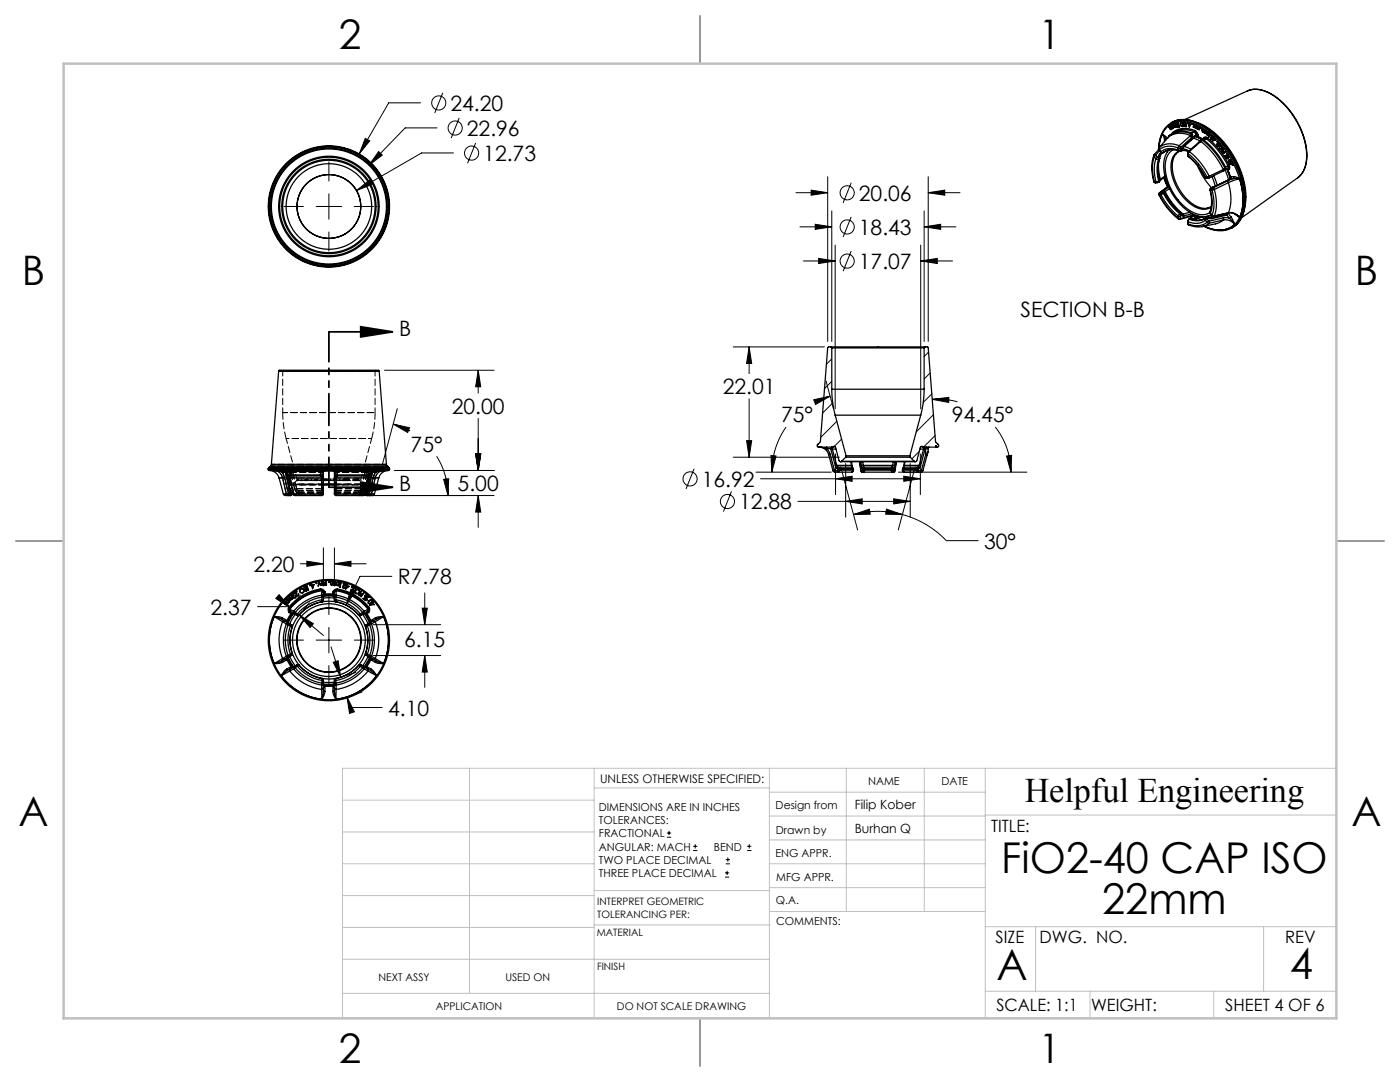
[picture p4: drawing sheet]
<svg xmlns="http://www.w3.org/2000/svg" width="279mm" height="216mm" viewBox="0 0 279 216" stroke-linecap="round" stroke-linejoin="round" font-family="sans-serif">
<defs><g id="words">
<g font-size="8.5">
<text x="199.8" y="174.2">FiO2-40 CAP ISO</text>
<text x="220" y="182.3">22mm</text>
<text x="198.9" y="195.5">A</text>
<text x="257.4" y="195.4">4</text>
</g>
<g font-size="8.1">
<text x="67.6" y="9.7">2</text>
<text x="207.3" y="9.7">1</text>
<text x="4.4" y="57">B</text>
<text x="270.4" y="57">B</text>
<text x="3.7" y="164.9">A</text>
<text x="269.7" y="164.9">A</text>
<text x="67.6" y="212.2">2</text>
<text x="207.3" y="212.2">1</text>
</g>
<text font-size="6.9" x="204.5" y="160.1">Helpful Engineering</text>
<g font-size="4.2">
<text x="89.9" y="22.1">24.20</text>
<text x="93.2" y="27.1">22.96</text>
<text x="96.4" y="32.1">12.73</text>
<text x="171.4" y="40">20.06</text>
<text x="171.4" y="46.8">18.43</text>
<text x="171.4" y="53.6">17.07</text>
<text x="203.7" y="63.3">SECTION B-B</text>
<text x="79.7" y="66.9">B</text>
<text x="90.2" y="82.6">20.00</text>
<text x="144.2" y="78.7">22.01</text>
<text x="155.9" y="84.3">75°</text>
<text x="190" y="84.3">94.45°</text>
<text x="82" y="90.1">75°</text>
<text x="79.7" y="98">B</text>
<text x="91.3" y="98">5.00</text>
<text x="140" y="97.1">16.92</text>
<text x="147.5" y="101.6">12.88</text>
<text x="196.4" y="109.5">30°</text>
<text x="50.6" y="114.1">2.20</text>
<text x="79.4" y="116.6">R7.78</text>
<text x="42" y="122.7">2.37</text>
<text x="80.7" y="129.2">6.15</text>
<text x="77.4" y="142.8">4.10</text>
</g>
<g font-size="3.4">
<text x="197.8" y="166">TITLE:</text>
<text x="198.7" y="188.1">SIZE</text>
<text x="207.5" y="188.1">DWG. NO.</text>
<text x="256.5" y="188.2">REV</text>
<text x="198.8" y="201.7">SCALE: 1:1</text>
<text x="217.7" y="201.8">WEIGHT:</text>
<text x="244.5" y="201.7">SHEET 4 OF 6</text>
</g>
<g font-size="2.5">
<text x="170.6" y="161.4">Filip Kober</text>
<text x="170.6" y="166.2">Burhan Q</text>
</g>
<text font-size="2.4" x="119.8" y="156.2">UNLESS OTHERWISE SPECIFIED:</text>
<g font-size="2.2">
<text x="119.5" y="161.8">DIMENSIONS ARE IN INCHES</text>
<text x="154.8" y="161.4">Design from</text>
<text x="173.2" y="156.6">NAME</text>
<text x="187.9" y="156.7">DATE</text>
<text x="119.5" y="164.4">TOLERANCES:</text>
<text x="119.5" y="167.1">FRACTIONAL</text>
<text x="154.9" y="166.3">Drawn by</text>
<text x="119.5" y="169.7">ANGULAR: MACH</text>
<text x="119.5" y="172.4">TWO PLACE DECIMAL</text>
<text x="142.5" y="169.7">BEND</text>
<text x="154.8" y="171">ENG APPR.</text>
<text x="119.5" y="175">THREE PLACE DECIMAL</text>
<text x="154.9" y="175.7">MFG APPR.</text>
<text x="154.9" y="180.4">Q.A.</text>
<text x="154.9" y="184.6">COMMENTS:</text>
</g>
<g font-size="2.1">
<text x="75.5" y="195.7">NEXT ASSY</text>
<text x="100.9" y="195.7">USED ON</text>
<text x="86.9" y="201.5">APPLICATION</text>
<text x="123.1" y="201.6">DO NOT SCALE DRAWING</text>
</g>
<g font-size="2">
<text x="119.2" y="180.6">INTERPRET GEOMETRIC</text>
<text x="119.2" y="183.1">TOLERANCING PER:</text>
<text x="119.1" y="186.7">MATERIAL</text>
<text x="119.1" y="193.5">FINISH</text>
</g>
</g></defs>
<g fill="none" stroke="#000" stroke-width=".2">
<path d="M88.4 18.5l-1.6 4.1M65.6 32.3v3.8M65.6 38.7v5M71.2 38l2.6-2.1 .5 .9zM72.9 27.6l.9 .5-2.1 2.6zM75.6 30.2l.7 .7-2.7 2.1zM83.9 20.5h-6.3l-5.9 10.2M87.2 25.5h-6.3l-7.3 7.5M90.5 30.5h-6.4l-12.9 7.5M91.6 23.5l-1.6 4.1M94.9 28.5l-1.6 4.1M158.8 38.5h6.4"/>
<path d="M161.9 37.9l3.3 .6-3.3 .5zM165.2 35.3v32.8M169.9 36.5l-1.6 4M185.2 38.5l3.3-.6v1.1zM185.2 35.3v32.8M185.2 38.5h6.4M56.7 41.2h3.9M63.1 41.2h5.1M65.6 46.3v3.8M70.7 41.2h3.8M159.6 45.3h6.4M160.3 52.1h6.4"/>
<path d="M162.7 44.8l3.3 .5-3.3 .5zM163.4 51.6l3.3 .5-3.3 .5zM166 42.1v26M166.7 48.9v32.7M169.9 43.3l-1.6 4M169.9 50.1l-1.6 4M183.7 52.1l3.4-.5v1zM183.7 48.9v32.7M183.7 52.1h6.4M184.4 42.1v26M184.4 45.3h6.4M184.4 45.3l3.3-.5v1z"/>
<path d="M76.7 73.9h21.9M95.4 73.9v4.5M95.4 73.9l.5 3.3h-1zM146.3 69.2h18.2M149.5 69.2v5.3M149.5 79.6v11.6M149.5 69.2l.5 3.3h-1zM162.4 79.8l3.3-.7-2.9 1.6zM164.8 76l1.5 5.6M165.7 79.1l-3 1.1M166 71.6l-1.1 1.1M166 76.1l-1.5 1.5"/>
<path d="M185.3 70.3l-.9 .8M185.6 74.4l-1.2 1.2M186 78.6l-1.7 1.7M186 79.7l3.4-.4-.1 1zM186 79.7a14.6 14.6 0 0 1 5.1 .5M71.3 98.9h27.3M78.5 84.6l3.2 .8-.3 .9zM78.5 84.6l1.7 .6 1.6 .8M78.8 93.9h19.8M79.3 81.6l-3.4 12.5M87.1 91a14.8 14.8 0 0 1 2.3 7.9M88.5 95.7l1-.2-.1 3.4z"/>
<path d="M94.9 90.6h1l-.5 3.3zM95.4 83.5v10.4M95.4 98.9v6.3M95.4 98.9l.5 3.3h-1zM138.5 93.5l-1.6 4.1M146 98.1l-1.6 4M146.3 91.2h21.2M149 87.9h1l-.5 3.3zM150.9 94.2h15M151.8 95.5h31.9M153.9 90.9l1 .1-.9 3.2zM156.9 85.2a15.7 15.7 0 0 0-2.9 9"/>
<path d="M166.2 80.4l-2 2M166.8 90.6v8.1M166.8 95.5l3.3-.5v1zM167 84.1l-3.2 3.2M167.8 93.1l3.4 12.6M168 87.6l-1.5 1.5M168.8 92.5v10.7M178.4 99.5l3.3 .5-3.3 .6zM179.3 94.2h25.6M180.4 95l3.3 .5-3.3 .5zM181.7 92.5v10.7M182.6 93.1l-3.3 12.6"/>
<path d="M183.5 90.1l-1.5 1.5M183.7 90.6v8.1M186.3 82.8l-3.4 3.4M186.6 86.9l-2.3 2.3M198.6 85.2a14.6 14.6 0 0 1 3.2 9M200.9 91l1-.1-.1 3.3zM55.7 118.7l2.2 2.5-2.9-1.8zM59.9 118.7l-1.2 1.5M60 112.5h4.5M61.2 112l3.3 .5-3.3 .5zM64.5 109.3v7.6M65.6 118.7v3.9"/>
<path d="M66.7 112.5l3.3-.5v1zM66.7 109.3v7.6M66.7 112.5h6.4M70 117.5l1 .5-1.9 2.7zM78.2 115h-6.3l-2.8 5.7M84.8 118.3v6.4M159.2 100h22.5M168.8 100l3.3-.5v1.1zM170.3 102.7l3.2-1.1 .2 1zM170.3 102.7a18.8 18.8 0 0 1 9.8 0M176.9 101.6l3.2 1.1-3.3-.1zM180.1 102.7a18.8 18.8 0 0 1 8.8 5.2h6.3"/>
<path d="M51.4 121.1h6.3l.2 .1M56.7 127.7h3.9M59.7 122.7l4.8 4.1M59.7 122.7l2.8 1.7-.6 .8zM61.8 120.3l-1.3 1.4M63.1 127.7h5.1M65.6 125.2v5.1M65.6 132.8v3.9M66.1 129.1l1.9 6M66.5 132.1l1-.3 .5 3.3zM69.2 139l.7 2.2h6.4M69.2 139l1.5 3-.9 .3z"/>
<path d="M70.7 127.7h3.9M71 134.2l-1.8 .6M72.3 138.1l-1.8 .6M74.4 124.7h13.5M74.4 130.8h13.5M84.3 121.3h1l-.5 3.4zM84.8 130.8v6.4M84.8 130.8l.5 3.3h-1zM133.1 167.1h.8M133.1 166.2h.8M133.5 165.8v.8M138.3 169.7h.9"/>
<path d="M138.3 168.9h.9M138.8 168.5v.8M144.7 175h.8M144.7 174.2h.8M144.8 172.4h.9M144.8 171.5h.9M145.1 173.8v.8M145.3 171.1v.8M149.1 169.7h.9M149.1 168.9h.9M149.5 168.5v.8"/>
<circle cx="87.6" cy="20.5" r="1.41"/>
<circle cx="90.8" cy="25.5" r="1.41"/>
<circle cx="94.1" cy="30.5" r="1.41"/>
<circle cx="169.1" cy="38.5" r="1.41"/>
<circle cx="169.1" cy="45.3" r="1.41"/>
<circle cx="169.1" cy="52.1" r="1.41"/>
<circle cx="137.7" cy="95.6" r="1.41"/>
<circle cx="145.2" cy="100.1" r="1.41"/>
</g>
<path d="M65.6 66.2h12.7M72 65.2l6.3 1-6.3 1zM65.6 97.2h12.7M72 96.2l6.3 1-6.3 1z" fill="none" stroke="#000" stroke-width=".35"/>
<path d="M65.6 66.2v31" fill="none" stroke="#000" stroke-width=".35" stroke-dasharray="6.3 1.3 1.3 1.3 1.3 1.3" stroke-dashoffset=".4"/>
<g fill="none" stroke="#000" stroke-width=".25">
<path d="M139.7 3.2v9.5M249.1 18.1a5.9 5.9 0 0 1 5.7 1.5 15.5 15.5 0 0 1 5.9 12.3 4.8 4.8 0 0 1-1.7 3.5M249.1 18.1l-12.7 5.8M249.1 18.1a6.5 6.5 0 0 1 6.3 1.8 14.7 14.7 0 0 1 5.3 12.6l-.7 1.9-1 1M230.3 36.3l.3 .2M230.3 31l.1 .3M230.3 30.9a7.8 7.8 0 0 0 .1 5.4M230.3 30.9v.1M230.4 30.8l-.1 .1M230.4 30.8l.3 .1M230.4 30.8l-.1 .2M230.4 31.3a8.1 8.1 0 0 0 0 5"/>
<path d="M230.4 36.3l.2 .2M230.4 31.3l.3 .4M230.7 30.9v.1M230.7 31l-.3 .3M230.7 31l.3 .4M230.7 31.7l.5 .1M230.7 31.7a7.6 7.6 0 0 0 0 4.6M230.7 36.3l.2 .1M230.7 36.3h-.3M230.9 36.4l-.3 .1M231 31.4h.2M231 31.4l-.3 .3"/>
<path d="M231.1 33.5l.4 2.4M231.2 31.4v.4M231.2 36.4h.1M231.2 36.4h-.3M231.2 31.4l.2 .3M231.2 31.4l.2 .2M231.2 31.4h.1M231.2 36.1l-.5 .2M231.2 31.8a7.1 7.1 0 0 0 0 4.3M231.2 36.1v.3M231.3 31.1l.2 .1M231.3 31.1l-.1 .3"/>
<path d="M231.3 29.8h.1M231.3 32.1a8.8 8.8 0 0 0 .3 3.7M231.3 29.8l-.9 1M231.3 38.9a14.2 14.2 0 0 0 3.9 4.8M231.3 36.3l-.1 .1M231.3 29.5v.4M231.3 29.9l.4 .4M231.4 29.4v.5M231.4 29.4l-.1 .1M231.4 31.7a7.1 7.1 0 0 0 0 4.4M231.4 36.1h.1M231.4 36.1l-.1 .2"/>
<path d="M231.4 31.7l-.2 .1M231.4 36.1h-.2M231.4 31.7h.1M231.4 38.9a13.8 13.8 0 0 0 3.7 4.6M231.4 29.9h-.1M231.4 38.9h-.1M231.4 29.9l.3 .4M231.4 38.5l-.1 .4M231.4 36v.1M231.4 36h.1M231.4 31.6v.1M231.4 31.6h.1"/>
<path d="M231.4 31.6l-.3 2 .3 2.4M231.4 30.7l-.1 .4M231.4 30.7l.2 .3M231.4 30l-.7 .9M231.5 35.9v.1M231.5 35.9l-.1 .1M231.5 36l-.1 .1M231.5 31.2l-.1 .4M231.5 38.5l-.1 .4M231.5 38.5h-.1M231.5 31.1v.1M231.6 35.8l-.1 .1"/>
<path d="M231.6 31l-.1 .2M231.6 31l-.2 .4M231.6 35.8l-.1 .2M231.7 30.3l.2 .2 .3-.1M231.7 30.3l.5 .1M231.7 38.8a13 13 0 0 0 3.4 4.3M231.7 30.3h.1M231.7 38.8l-.3 .1M231.7 30.4l-.3 .3M231.8 38.4l-.1 .4M231.8 38.4l-.3 .1M231.9 38.4h-.1"/>
<path d="M231.9 38.4l.3 .2M231.9 26.8l1.1 .8M231.9 26.8l-.3 1-.3 1.7M231.9 26.8l.4 .8 .1 .7M231.9 26.8l.8 1M232 30.5l-.4 .5M232 38.3l.3 .2M232 38.3l.4 .2M232 38.3l-.1 .1M232 38.2l.4 .2M232 38.2v.1M232.2 38.6l-.5 .2"/>
<path d="M232.2 38.6l.7 1.3a11.7 11.7 0 0 0 2.6 2.7M232.2 38.1l-.2 .1M232.2 38.1l.3 .1M232.2 35.5l.8 1.8M232.3 35.5l.8 1.8M232.3 38.5l-.1 .1M232.3 30.4h-.1M232.3 38.5h.1M232.3 38.5l.8 1.3a11.7 11.7 0 0 0 2.5 2.8M232.3 30.4h.1M232.3 30.3v.1M232.3 30.3h.1"/>
<path d="M232.4 38.5h-.1M232.4 38.5h.1M232.4 38.5l.7 1.3a11.8 11.8 0 0 0 2.6 2.8M232.4 38.4a12.9 12.9 0 0 0 3.5 4.3M232.4 38.4v.1M232.5 35.1l-.9 .7M232.5 35.3l-1 .7M232.5 30.2l-.3 .2M232.5 38.2l-.1 .2M232.5 38.2l1.6 2.5 2 2M232.5 30.2h.1M232.6 30.2l-.3 .2"/>
<path d="M232.9 37l.2 .2M233 27.5v.1M233 27.5l-1.6 1.9M233 30v.3M233 36.8l-.1 .2M233.1 36.9l-.2 .1M233.1 37h-.2M233.1 27.4v.1M233.1 27.4l-.1 .1M233.2 37.2h.1M233.2 24.9a6.2 6.2 0 0 0-2 5M233.2 37.2l-1.8 1.3"/>
<path d="M233.2 30a6.6 6.6 0 0 0-.3 6.4 10.9 10.9 0 0 0 6.2 6.7l.8 .1h1M233.2 37.3l-1 .8M233.3 29.9l-.1 .1M233.3 27.1l-.1 .2M233.3 27.1l-.2 .3M233.3 27.1h.1M233.4 37.6l-.9 .6M233.5 27l-.2 .1M233.5 25.2l.4 .4M233.5 25.2l.1 .2M233.5 25.6l.2 .2M233.5 25.6l-.2-.3 .2 .4"/>
<path d="M233.5 25.6v.1M233.5 25.2h.1M233.6 25.4l.1 .4M233.7 25.4h-.1M233.8 24.5l-.6 .4M233.8 24.5a6.2 6.2 0 0 1 6.4 .9 18.7 18.7 0 0 1 8.1 15.5 5.6 5.6 0 0 1-2.4 4.6M233.8 25.6l-.1 .3-.2-.2M233.8 25.7l-.1 .1M233.8 25.6h.1M233.8 25.3l.1 .3M233.8 25.3l-.1-.3 .4 .6-.1-.1M233.9 25.3h-.1"/>
<path d="M233.9 24.4a6 6 0 0 1 6.2 .7 18.4 18.4 0 0 1 8.4 15.7l-.3 1.5a5.1 5.1 0 0 1-2.1 3M233.9 24.4a6.2 6.2 0 0 1 6.5 .9 18.7 18.7 0 0 1 8.1 15.5 5.5 5.5 0 0 1-2.6 4.7M233.9 24.4l-.1 .1M234 25.5v.1M234 25.6h-.2M234 25.6h-.1M234 25.3l.2 .2 .1-.2M234 26.6h.1M234 26.6l-.5 .4M234 26.4l-.1 .3M234 26.4l.1 .2M234 25.5h.1"/>
<path d="M234 25.3h.1M234 25.3l.2 .1M234 25.3l-.2-.3 .2 .3M234.1 26.6l-.1 .1M234.1 29.9a4 4 0 0 0-1.5 4.3 10.8 10.8 0 0 0 6.3 8.5 2.94 2.94 0 0 0 2.6-.3M234.2 25.1l-.1-.3 .4 .5M234.2 25.1v.3M234.2 25v.1M234.3 25.4h-.1M234.4 25.3h-.1M234.4 25l.1 .3M234.4 25l-.1-.3 .3 .6-.1-.1"/>
<path d="M234.4 24.8l.3-.2v.6M234.5 25h-.1M234.5 25.2v.2l-.2-.1M234.6 25.3h-.1M234.6 25.2h-.1M234.6 24.6h.1M234.7 24.9v.4M234.7 24.6l-.3 .2M234.7 24.7l-.3 .1M234.7 24.7v.2M234.7 25.3a.16 .16 0 0 0 .3 .1 .16 .16 0 0 0 0-.3l-.1 .3M234.7 24.9h.1"/>
<path d="M234.7 24.6v.1M234.7 25.2v.1M234.7 24.6h.1M234.7 25.2l.2 .2M234.8 24.6l.3-.1v.6l.2 .2 .1-.2a.17 .17 0 0 1 0 .2 .17 .17 0 0 1-.3-.1v-.1M235 24.5h.1M235 24.8l.1 .3M235 25.3v.1M235 24.5l-.2 .1M235.1 24.6h-.3M235.1 24.6l-.1 .2M235.1 24.8h-.1"/>
<path d="M235.1 25.1h.1M235.1 24.5v.1M235.1 29.5h.5M235.1 29.5a3.6 3.6 0 0 0-3.7 .4M235.1 30h.5M235.1 30a3.4 3.4 0 0 0-3.4 .3M235.1 30l.2 .2M235.1 29.5v.5M235.3 30.2l-.1-.1a3.2 3.2 0 0 0-2.7 .1M235.3 30.2a3.6 3.6 0 0 0-1.5 4.2 9.5 9.5 0 0 0 5.6 7.2 2.53 2.53 0 0 0 2.3-.3M235.3 29.1l.3 .3M235.3 29.1a3.8 3.8 0 0 0-3.9 .3"/>
<path d="M235.3 29.1l-.2 .4M235.4 25.2l-.1 .1M235.6 24.8l.4 .4M235.6 30h.1M235.6 29.5v.5M235.6 30.1l-.3 .1M235.6 24.8h.1M235.6 29.4v.1M235.6 30v.1M235.7 30.1h-.1M235.7 30.1l1.5 .1a2.37 2.37 0 0 0-3.2 2.3 9.4 9.4 0 0 0 5.6 9h1.4M235.7 29.9l.1 .1"/>
<path d="M235.7 29.9v.2M235.7 29.9l-.1 .1M235.7 24.5a.36 .36 0 0 0 0 .4 .36 .36 0 0 0 .4 .2v-.3M235.7 24.5l.4 .3M235.8 24.4h-.1M235.8 30l-.1 .1M235.8 24.4l-.1 .1M235.9 29.6h.1M235.9 29.6l-.2 .3M236 29.6l1.3 .5M236 29.6l-.2 .4M236.1 25.1h.1"/>
<path d="M236.1 24.8h.1M236.1 25.2h-.1M236.1 24.8l.1 .3-.2 .1M236.1 24.8l-.4-.4-.1 .1v.3M236.2 24.6v-.2h.2l.1 .2-.2-.1-.1 .1 .3 .3M236.2 24.6l.2 .3M236.2 24.6h.1M236.2 29.3l-.2 .3M236.3 29.2l-.4 .4M236.3 29.2l-.1 .1M236.3 29.2l1.4 .6M236.3 25.1l.2 .1"/>
<path d="M236.4 24.4l-.1 .1M236.4 24.9l.1 .1M236.4 25.1h-.1M236.4 24.8v.1M236.5 25v.1M236.5 24.4l.3 .9zM236.5 24.9v.1M236.5 24.9l.1 .2M236.5 25.1h-.2M236.6 25l-.1 .1M236.6 25.1l-.1 .1M236.6 25.2h-.1"/>
<path d="M237 24.4v.2zM237 24.6h-.1M237 31l.2 .3-.1-.2M237 30.5l.1 .2M237 31l.1 .1M237 30.5v.5M237.1 30.7a13.8 13.8 0 0 1 3.8 4.7M237.1 31.1l1.9 1.9 1.6 2.4M237.1 30.7v.4M237.2 31.3a14.5 14.5 0 0 1 3.4 4.2l.2 .1M237.2 24.8v-.3l.1 .2 .3 .1M237.2 24.8h.1"/>
<path d="M237.2 30.2l-.2 .3M237.2 30.2l.2 .1M237.2 24.8l.2 .6 .2-.6M237.3 24.7l-.1 .1M237.3 24.8l.1 .3M237.3 24.8l.2 .1M237.4 30.3a14.4 14.4 0 0 1 3.9 4.9M237.4 30.3l-.3 .4M237.4 24.8h-.1M237.5 25.1h-.1M237.5 24.9l-.1 .2M237.5 27.1l.3 .4"/>
<path d="M237.5 27.1l-2.2 2M237.6 24.8l-.1 .1M237.6 27a4.2 4.2 0 0 0-4.5 .4M237.6 27l.3 .3M237.6 27l-.1 .1M237.8 26.7l-.2 .3M237.8 26.7a4.3 4.3 0 0 0-4.5 .4M237.8 27.5l-2.2 1.9M237.9 26.6l.1 .1M237.9 26.6l-.1 .1M237.9 26.6a4.4 4.4 0 0 0-3.9 0M237.9 24.8v.1"/>
<path d="M237.9 27.3l-.1 .2M237.9 24.7v.1M238 26.7l-.1 .6M238 26.7h-.2M238 24.8l-.1 .1M238.2 27.6l1.3 .5M238.2 25.3l-.1 .1M238.3 26.3l.3 .3 .1 .4M238.3 26.3l-.4 .3M238.3 24.9h.1M238.3 24.9l-.2 .5M238.3 24.9l.2 .6"/>
<path d="M238.3 25l-.2 .4M238.3 25l.2 .5M238.3 26.3l.8 .6M238.3 26.3a4.4 4.4 0 0 0-4.3 .3M238.3 26.3h.1M238.3 25h.1M238.5 26a4.3 4.3 0 0 0-4.5 .4M238.5 26l.4 .4 .2 .5M238.5 26l-.2 .3M238.5 27.2l1.4 .7M238.5 27.2l-2.3 2.1M238.6 25.5h-.1"/>
<path d="M238.6 27.1l-.1 .1M238.6 27.1l-2.3 2.1M238.6 27.2l1.4 .7M238.6 27.2l.6 .2M238.6 27.2h-.1M238.7 25.5l.2 .2M238.7 25.4l.3 .2M238.7 25.4l.3 .1M238.7 27l.4 .2M238.7 27l-.1 .2M238.7 27h.1M238.7 27l-.1 .1"/>
<path d="M238.7 27l-.9 .5M238.7 25.5h.1M238.7 25.3v.1M238.7 25.1h-.1M238.8 25.1l.3 .4M238.8 25.1h-.2M238.8 25.1h-.1M238.8 25.1l.2 .3M238.9 25.1h-.1M238.9 24.4a16.5 16.5 0 0 1 8.9 10.3l.2 .5a12.3 12.3 0 0 1 .5 5.9M238.9 25.6v.1M239 25.4l-.4-.1 .1 .2"/>
<path d="M239 25.5v.1M239 33.1l1.3 2.5 1.5 1.9M239.1 25.4h-.1M239.1 25.5h-.1M239.1 25.5l-.1 .1M239.1 25.5l-.1 .2h-.1M239.1 25.8h.1M239.1 27.2l.1 .2M239.1 26.9l-.4 .1M239.1 27.2l1 .6M239.1 26.9v.3M239.1 25.7v.1"/>
<path d="M239.2 27.4l.8 .4M239.2 25.7l-.1 .1M239.2 25.7h.1l-.1 .1M239.3 25.7h-.1M239.3 25.5v.2M239.3 25.5l-.1-.2 .1 .6M239.3 25.8h-.1M239.3 25.8v.1M239.3 25.5h.1M239.3 25.6v.1M239.3 25.7v.1M239.4 28.3h.1"/>
<path d="M239.4 28.3l-2.2 1.9M239.5 28.2h.1M239.5 28.2l-.1 .1M239.5 28.3l-2.1 2M239.6 28.2l1.2 1 1.3 1.5 1 1.3 1 1.8M239.6 28.2l-.1 .1M239.8 25.6h-.1M239.8 28l-.3 .2M239.8 25.5l-.1 .1M239.9 26v-.3l.1 .5 .1 .1 .1-.2M239.9 26l.1 .3M240 25.9l-.1 .1"/>
<path d="M240 28l-.4 .2M240 28a15.9 15.9 0 0 1 4.4 5.5M240 27.9h.2M240 27.9v.1M240.1 26.3h-.1M240.2 26.3h-.2M240.2 26.3l.1 .2M240.2 26.1v-.2l.1 .3M240.2 27.5l.5 .2M240.2 27.5l.1 .2M240.2 27.5v.2M240.2 27.9l-.2 .1"/>
<path d="M240.2 27.9l1.2 1 1.4 1.6 1.8 2.8M240.3 26.3h-.1M240.3 26.2l.1 .3 .1-.2M240.3 26.2l-.1 .1M240.3 26l-.1 .1M240.3 26.5l.1 .1M240.4 26.5h-.1M240.5 26.5l-.1 .1M240.5 26.5v.1M240.5 26.3v-.2v.5M240.6 26.6h-.1M240.6 35.4h-.1"/>
<path d="M240.6 35.4l.2 .2M240.6 26.4l-.1 .1M240.6 26.3h-.1M240.6 27.7l-.2-.1-.6 .4 .2-.1M240.6 27.7l-.4 .2M240.7 26.4l.2-.1 .2 .3M240.7 26.4l.2 .5M240.7 27.7l2.2 2.1 1.3 1.8 .9 1.5M240.7 27.7h-.1M240.8 26.4l.1-.1-.2 .1M240.9 26.9h.2M240.9 27.4a16.4 16.4 0 0 1 4.4 5.5"/>
<path d="M240.9 27.4l-.4-.1-.3 .2M240.9 27.4l-.2 .3M240.9 35.4l.2 .1M240.9 35.4h-.3M240.9 26.9h.1M240.9 26.4l.2 .4M240.9 26.4a.22 .22 0 0 0-.1 .3 .22 .22 0 0 0 .3 .1M241 26.4h-.1M241.1 26.9v.1M241.1 27h.1M241.1 35.5l-.3 .1M241.1 26.9h.1"/>
<path d="M241.2 26.8l-.2 .1M241.2 26.4a7.3 7.3 0 0 0-6.9-1.9 5.4 5.4 0 0 0-3 5.1M241.2 26.4l-.1 .2M241.2 26.4h.1M241.2 26.7l-.1 .1M241.2 26.6h-.1M241.2 26.4a18.6 18.6 0 0 1 6.9 14.2 5.1 5.1 0 0 1-3.8 5.3h-1l-1.2-.1-1.8-.7M241.2 26.4l-.1 .6M241.3 27.3h-.1M241.3 26.7l-.1 .7zM241.3 35.2l-.4 .2M241.4 35.5h-.3"/>
<path d="M241.4 25.9a18.6 18.6 0 0 1 7.1 12.7M241.5 37.9l.3 2.5-.3 1.8M241.5 37.9h.1M241.6 37.9a7.6 7.6 0 0 1 0 4.6M241.6 27.4l.1 .4M241.6 37.5l-.1 .4M241.6 37.5h.1M241.7 37.5l-.1 .4M241.7 27.1l.4 .3h-.3M241.7 27.1l.3 .2M241.8 37.5h.1M241.7 27v.1"/>
<path d="M241.8 37.5h-.2M241.8 27.3l-.2 .1M241.8 27.8h-.1M241.8 27.4h.1M241.8 27.4a.17 .17 0 0 0-.1 .2 .17 .17 0 0 0 .2 .1M241.9 35.2l.6 2M241.9 37.9a8.1 8.1 0 0 1 0 5M241.9 37.9h-.3M241.9 27.3l-.2 .1M241.9 27.7v.2l-.2-.1M242 27.7l-.1 .1M242 27.3h-.2"/>
<path d="M242 37.5l-.1 .4M242 37.5h-.3M242 28.1h.1M242 27.3h.1M242 27.3l-.2 .1M242.1 27.6h.1M242.1 27.6l.1 .1M242.1 37.5h-.1M242.1 37.5l.2 .3M242.1 37.3l-.3 .2M242.1 37.3h.1M242.2 27.7l-.2 .4"/>
<path d="M242.2 35l.7 2M242.2 27.7l.3 .2-.4 .1zM242.2 28l-.2 .1M242.2 28h.1M242.3 27.6l-.1 .1M242.3 27.7h-.1M242.3 27.6h-.1M242.3 27.6v.1l.2 .3-.5 .1M242.3 37.8a8.4 8.4 0 0 1 0 5.3M242.3 37.8l-.4 .1M242.6 37.1l-.5 .2M242.6 37.1h.1"/>
<path d="M242.9 28.2h.1zM242.9 28.7l.1 .4M243 28.8v.2M243 28.7h-.1M243 29l.2 .1M243 29.1h.1M243.1 28.4l.4 .4h-.4M243.1 28.4l.2 .3M243.1 28.4h.1M243.1 28.7h-.2M243.1 28.7h.2M243.1 28.7l-.1 .1"/>
<path d="M243.1 28.8h-.1M243.2 29.1v.1l-.2-.1M243.2 29.1h.1M243.3 28.7l-.2 .1M243.4 28.7h-.1M243.4 29.1a.47 .47 0 0 1 .5 .2 .47 .47 0 0 1-.1 .6l-.3-.2M243.4 29.1l.1 .6M243.5 29l-.1 .1M243.6 29.7h-.1M243.6 29v.1M243.6 29.1h-.1M243.8 29.3l-.2-.2a.35 .35 0 0 0-.1 .5 .35 .35 0 0 0 .4 .2"/>
<path d="M243.8 29.3l.1 .5M243.9 29.3h-.1M243.9 30.1h.1M243.9 30.1v.1M243.9 29.8h.1M244 29.7l-.1 .1M244 33.9v.3M244 33.9l-2.7 1.3M244 34.2l-2.6 1.3-.1-.3M244.1 33.8l.1 .3M244.1 33.8l-.1 .1M244.2 29.9l-.2 .1"/>
<path d="M244.2 29.9h.1M244.2 34.1h-.1M244.2 34.1l-.2 .1M244.3 29.8l-.1 .1M244.3 29.8l-.3 .2M244.3 30.4l-.1 .1M244.4 30.4v.1M244.4 33.5l-.3 .3M244.4 33.5l.2 .1M244.5 33.9l.7 2M244.5 31.1l.2 .2M244.5 31.1l.8 .2-.7-.2"/>
<path d="M244.5 30.3h.1M244.5 30.3l-.3 .2M244.6 30.3l-.3 .1M244.6 31.1h-.1M244.6 33.3l-.2 .2M244.6 33.3v.3M244.6 30.2v.1M244.6 33.6l-.4 .5M244.6 30.3l-.4 .3-.2-.4 .2 .3M244.6 30.3l-.2 .1-.2-.3 .1 .3M244.6 31.1l.2 .3M244.7 31.1h-.1"/>
<path d="M244.7 31.3l.1 .2M244.7 31.3h.1M244.8 31.4h.2M244.8 31.5v.1M244.8 31.5h.1M244.8 30.8v.1M244.8 30.8l.2 .1M244.8 33.7l.8 2M244.8 30.9l.2 .1M244.8 30.9v.1M244.8 31.4l.2 .2M244.9 31.5l-.1 .1"/>
<path d="M244.9 33.7l.7 2M244.9 33.7v.1M244.9 31.3l-.1 .1M244.9 30.7l-.1 .1M244.9 36.1l.3 .3M244.9 36.1l-2.8 1.4M244.9 33.8l.6 1.5M244.9 33.7l.1 .1M245 30.9v.1M245 33.6l.3 .2M245 33.6l-.8 .5M245 31.4v.2"/>
<path d="M245 33.6h.1M245 33.1v.5M245 33.1l-.4 .2M245 30.8v.3l-.2-.1M245 30.8l-.2-.1v.3M245 30.8v.1M245 31.4v.3l-.2-.1M245 31.4h.1M245 33.8l.6 1.5M245 33.8h-.1M245 31h.1M245.1 31.6h-.1"/>
<path d="M245.1 33.1l.2 .7M245.1 33.1h-.1M245.2 36.4a9.2 9.2 0 0 1 0 6M245.2 36.4l-2.9 1.4M245.2 32.3l.4 .1M245.3 33.8h-.3M245.3 32.3h-.1M245.3 31.9l-.1 .4M245.3 31.9h.2l.2 .2M245.3 32.9l.1 .6-.1 .3M245.3 32.9l-.2 .2M245.4 32l.1-.1z"/>
<path d="M245.4 32l-.1 .3M245.4 31.9v.1M245.5 35.7l-2.9 1.4M245.5 35.7h.1M245.5 35.3l.1 .4M245.5 35.3h.1M245.5 31.9l.2 .2M245.5 31.9l-.1 .1M245.5 32.6l-.1 .1M245.6 35.7h-.1M245.6 31.9h-.1M245.6 35.3v.4"/>
<path d="M245.6 35.7h.1M245.6 32.7l.3 .2M245.7 32.1a.22 .22 0 0 1-.1 .3 .22 .22 0 0 1-.3-.1M245.7 32.6h.1M245.7 32v.1M245.7 32.1l-.1 .3M245.8 32.3h-.2h.1M245.8 32.5l-.4 .2M245.8 32.6l-.2 .1M245.8 32.6l.1 .3M245.8 32.5h.1M245.8 32.5l-.1-.1 .1 .1"/>
<path d="M245.8 32.5l.2 .1h-.1M245.9 32.6l.2 .4-.7-.3M246 32.5l-.4 .2M246 32.5l-.2 .1M246 32.5l-.1 .1M246 32.8l-.1 .1M246.1 35.6l-1.2 .5M246.1 35.6l1.3 .1M246.1 35.6l-.5 .1M246.2 35.2l1.2 .5M246.2 35.2l-.1 .4M246.2 35.2l-.6 .1"/>
<path d="M247.4 35.7a11 11 0 0 1 0 7.6M247.4 35.7l-2.2 .7M259 35.4l-11.2 8.1M235.1 43.1h.5M235.1 43.5h.5M235.1 43.5l.1 .2M235.1 43.1v.4M235.2 43.7l.3 .1M235.5 42.6l-.4 .5M235.5 42.6l.1 .4M235.6 43.5v.1M235.6 43.1v.4"/>
<path d="M235.6 42.6h.1M235.6 42.6l.1 .3M235.6 42.6h-.1M235.6 43.6l-.1 .2M235.6 43v.1M235.7 42.6h-.1M235.7 42.6l.2 .1M235.7 42.6h.1M235.7 42.6v.3M235.7 42.9l-.1 .1M235.7 42.9l.2 .1M235.9 42.7h.2"/>
<path d="M235.9 42.7v.3M235.9 43l.4 .1M236.1 42.7l.2 .4M237 44.6l.3 .3M237 44.1l.1 .2M237 44.6l.1 .1M237 44.1v.5M237.1 44.7l.2 .2M237.1 44.3v.4M237.3 43.8l-.3 .3M237.4 43.7l-.3 .6M237.4 43.7l-.1 .1"/>
<path d="M237.5 42.4l-1.4 .3M237.5 43.2l.6 .6M237.5 43.7l-.2 .1M237.5 43.7h-.1M237.5 43.7h.1M237.5 43.2l.7 .6zM237.6 43.7h-.2M237.6 43.7h.1M237.6 43.7a3.3 3.3 0 0 0 2.8-.1 3.4 3.4 0 0 1-2.9 .1M237.6 43.7h-.1M237.8 43.2h.5l.3 .4M237.8 43.2l-2.3 .6"/>
<path d="M237.9 43l.8 .1M237.9 43l-.1 .2M237.9 43l-2.3 .6M237.9 42.6l-1.6 .5M238.7 43.1l.1 .5M238.7 43v.1M238.9 43l-.2 .1M239.1 43.1l-.1 .4M240.1 43.3l-2.1 .5M240.2 43.3l-2.2 .5M240.2 45.2a5.9 5.9 0 0 0 5.7 .3M240.3 43.7a3.4 3.4 0 0 1-2.9 0"/>
<path d="M240.3 43.7h.1M240.4 43.2l.4 .2M240.6 44a3.4 3.4 0 0 1-3.5 .3M240.6 44l.3 .4M240.6 45.1l.1 .2M240.6 43.5l-.3 .2M240.6 43.5l-.1 .2 .1 .3M240.6 43.4l.3 .2M240.6 43.4v.1M240.6 45.1l.1 .2zM240.7 43.4l-.1 .1M240.8 43.4l.2 .1"/>
<path d="M240.8 43.4h-.2M240.9 43.2h-.1M240.9 43.7l-.3 .3M240.9 43.7l.3 .4M240.9 44.4l.4 .1M240.9 44.4a3.6 3.6 0 0 1-3.8 .3M240.9 43.6v.1M240.9 43.4l.4 .1M240.9 43.4l.1 .1M240.9 43.4h-.1M241 41.5h.1M241 43.5l-.1 .1"/>
<path d="M241 43.5l.3 .1M241.2 44.1h.1M241.2 44.1l-.3 .3M241.3 43.5h.4M241.3 43.5v.1M241.3 44.5l-1.4 .7M241.3 44.1v.4M241.3 43.6h.6M241.5 42.2v.4M241.5 42.2l.1 .3M241.5 43l.5 .1M241.5 42.6l.4 .4"/>
<path d="M241.6 42.5l-.1 .1M241.6 42.5l.3 .4M241.7 43.5l.2 .1M241.7 42.8l-.8 .4M241.7 41.2l-.7 .3M241.8 43h.1M241.8 43l-1 .2M241.9 43l.4 .2M241.9 42.9l.4 .2M241.9 42.9v.1M242.3 43.1v.1M243.9 42.8l-1.2 .3"/>
<path d="M244.1 43.9l-1.3 .7-3 .6a4.8 4.8 0 0 1-2.5-.3M244.1 43.5h1.2M244.1 43.5v.4M244.1 43.9l1.2 .1 1.1 .8M244.1 43.5l-2.8 .6M244.1 43.9l-2.8 .6M244.3 42.7a3.3 3.3 0 0 1-2 .5M244.5 42.8l.2 .2M244.5 42.8l-2.8 .7M244.6 42.8l.2 .1M244.6 42.7v.1M244.6 42.7l-.1 .1"/>
<path d="M244.7 43l-2.8 .6M244.8 42.6l-.2 .1M244.8 42.9l-.1 .1M244.8 42.9l.5 .6M245 42.5l-.2 .4M245.1 42.5l.6 .8M245.1 42.5a2.24 2.24 0 0 1 1.7 .4M245.1 42.5l-2.8 .7M245.2 42.4l1.2 .2 1 .7M245.2 42.4l-.1 .1M245.2 42.4l-2.9 .7M245.3 43.5l1.1 1.3"/>
<path d="M245.7 43.3l.7 1.5M245.7 43.3l-.4 .2M245.9 45.5h.1M246.4 44.8a5 5 0 0 1-5.7 .5M246.4 42.7l1 .6M246.8 42.9h.1M246.8 42.9l.6 .4M55.6 74.1l.2-.2h19.7l.2 .2M55.6 74.1h20.1M55.6 74.1l-1.4 18.6M75.7 74.1l1.4 18.6M165.8 69.2h-.5l-.1 .2-1.5 18.6-.6 .7v.3l.2 .2h2.7"/>
<path d="M165.8 69.2l.2 .2M165.8 69.2h18.8M166 77.7a20 20 0 0 0 .7 5.1M166 69.4h18.4M166 77.7h18.4M166 69.4v8.3M184.4 77.7a20 20 0 0 1-.7 5.1M184.4 69.4v8.3M184.6 69.2l-.2 .2M184.6 69.2h.5l.1 .2 1.5 18.6 .6 .7v.3l-.2 .2h-2.7M53.5 93.7l.2 .2M53.5 93.7h24.2"/>
<path d="M53.5 93.5h24.2M53.5 93.5v.2M53.6 93.3l-.1 .2M53.6 93.3h24M53.7 93.9h14.1M53.8 93.2l-.2 .1M53.8 93.2h23.7M53.8 93.9a2 2 0 0 1 1.9 1.5M54 93h23.3M54 93l-.2 .2M54.2 92.7l-.2 .3M54.2 92.7h22.9"/>
<path d="M54.8 93.9h.1M54.8 93.9l1.4 .3M54.9 93.9l.6 .2a1.9 1.9 0 0 1 .9 1.3M55.7 95.4h.7M55.7 95.4l.9 3.2M56.2 94.2l.6 1.1M56.2 94.2h.7M56.4 93.9l-.2 .3M56.4 95.4l.7 3.2M56.6 98.6l.2 .3h.7M56.6 98.6h.5M56.8 95.3l-.4 .1"/>
<path d="M56.8 95.3l.8 3.2M56.9 94.2l.1 .1M57 94.3l.7 3.3M57.1 94.2l.2-.3-.4 .3M57.1 94.2v.1M57.1 94.2h-.2M57.1 94.1h.1M57.1 94.3l.8 3.2M57.1 94.3l.2 .1M57.1 94.3h-.1M57.1 98.6l.4 .3M57.5 93.9l.2 .1"/>
<path d="M57.5 98.9h.5M57.6 98.5l.1 .1M57.6 98.5l-.5 .1M57.6 94h-.4l.7 2.6M57.7 98.6l-.2 .3M57.7 98.6h.4M57.7 93.9l.1 .2M57.7 94v.2M57.7 94h.1M57.7 94l.1 .1M57.7 94.2l.1 1.1M57.7 94.2h.1"/>
<path d="M57.7 94.9h.1M57.7 94.8l.1 .2M57.7 94.8v.1M57.7 97.6l.3 .5M57.8 95.3v.1M57.8 95.3v.2M57.8 95h6.3M57.8 95v.4M57.8 95.5l.7 3.1M57.8 95.5h.1M57.8 94.1h6.2M57.8 94.1v.1"/>
<path d="M57.8 94.8v.2M57.8 94.8h6.2M57.8 94.8h-.1M57.8 94.2v.6M57.8 95.4h6.4M57.8 95.4l.1 .1M57.9 97.5l.1 .4M57.9 97.5l-.2 .1M57.9 95.5l.7 3.1M57.9 96.6l.2 .2M57.9 96.6h.1M58 98.1l.2 .3"/>
<path d="M58 98.9h.1M58 97.9l.3 .3M58 97.9v.2M58.1 98.8l-.1 .1M58.1 98.6l-.1 .3M58.2 98.5l-.1 .1M58.2 98.5h.1M58.2 98.4v.1M58.3 98.2v.1l-.1 .1zM58.3 98.5l-.1 .2-.2 .2M58.3 98.3v.2M58.5 98.6l.4 .3"/>
<path d="M58.5 98.6h.1M58.6 98.6h5.6M58.6 98.6l.3 .3M58.9 98.9h5.3M58.9 98.9h.1M63.9 93.9l.1 .2M64 94.2h.5M64 94.8l.1 .2M64 94.8h.2M64 94.2v.6M64 94.1l.8-.2-.3 .3M64 94.1v.1"/>
<path d="M64.1 95l.1 .4M64.2 94.8l-.1 .2M64.2 94.8l.3 .5M64.2 95.4v.1M64.2 98.6v.3M64.2 95.5v3.1M64.5 95.3l-.3 .1M64.5 95.3v.2h-.3M64.5 96.8h2.2M64.5 98.5l-.3 .1M64.5 98.5v.2l-.3 .2M64.5 96.6h2.2"/>
<path d="M64.5 94.2v4.3M64.6 94h2M66.7 94.2h.6M66.7 98.5l.4 .1M66.7 98.5l.1 .2 .2 .2M66.7 94.2v4.3M66.8 95.3l.3 .1M66.8 95.3v.2h.3M67 98.9h5.4M67.1 95.5v3.1M67.1 98.6h5.6M67.1 98.6l-.1 .3"/>
<path d="M67.1 95.4h6.3M67.1 95.4v.1M67.1 94.8l.1 .2M67.1 94.8l-.3 .5M67.2 95h6.3M67.2 95l-.1 .4M67.3 94.1l-.9-.2 .3 .3M67.3 94.1h6.2M67.3 94.1v.1M67.3 94.8l-.1 .2M67.3 94.8h6.2M67.3 94.8h-.2"/>
<path d="M67.3 94.2v.6M67.3 93.9v.2M67.8 93.9h.1M67.8 93.9h9.7M72.4 98.9h.1M72.7 98.6l-.3 .3M72.8 98.6l-.4 .3M72.8 98.6h-.1M72.9 98.5l.1 .2 .3 .2M72.9 98.5h.2M72.9 98.3v.2M73 98.2l-.1 .1 .2 .1"/>
<path d="M73 98.2l.1 .2M73.1 98.5l.1 .1M73.1 98.4v.1M73.2 98.6l.1 .3M73.2 98.6h.4M73.2 98.8l.1 .1M73.2 97.9l-.2 .3M73.2 97.9l.1 .2M73.2 96.6h.2M73.3 98.9h.1M73.3 98.1l-.2 .3M73.3 98.9h.5"/>
<path d="M73.4 96.6l-.2 .2M73.4 95.5l-.7 3.1M73.4 97.5l-.2 .4M73.4 97.5l.2 .1M73.4 95.4v.1M73.5 94.8v.2M73.5 94.8h.1M73.5 94.2h.1M73.5 94.2v.6M73.5 94.1v.1M73.5 95.5h-.1M73.5 95.5l-.7 3.1"/>
<path d="M73.5 95l-.1 .4M73.5 95.3v.2M73.5 95.3l-.1 .1M73.6 97.6l-.3 .5M73.6 94.8l-.1 .2M73.6 94.8v.1M73.6 94.9h.1M73.6 94.9l-.1 .4M73.6 94.2v.7M73.6 94l-.1 .1M73.6 94h.1M73.6 94v.2"/>
<path d="M73.6 93.9l-.1 .2M73.6 98.6l.2 .3M73.6 94h.5l-.7 2.6M73.7 98.5l-.1 .1M73.7 98.5l.4 .1M73.8 93.9l-.2 .1M74.1 98.6l-.3 .3M74.1 98.6h.6M74.2 94.3l-.8 3.2M74.2 94.3h.1M74.2 94.1h-.1M74.2 94.2l-.2 .2"/>
<path d="M74.2 94.2l-.2-.3 .3 .3M74.2 94.2v.1M74.2 94.2h.1M74.3 94.3l-.7 3.3M74.3 94.2h.8M74.3 94.2v.1M74.5 95.3l.4 .1M74.5 95.3l-.8 3.2M74.7 98.6l-.2 .3h-.7M74.9 95.4h.7M74.9 95.4l-.8 3.2M74.9 93.9l.2 .3"/>
<path d="M75.1 94.2l-.6 1.1M75.6 95.4l-.9 3.2M76.4 93.9l-1 .5-.5 1M76.5 93.9h-.1M76.5 93.9l-1.4 .3M77.1 92.7l.2 .3M77.3 93l.2 .2M77.5 93.9a2 2 0 0 0-1.9 1.5M77.5 93.2l.1 .1M77.6 93.3l.1 .2M77.7 93.7l-.2 .2M77.7 93.5v.2"/>
<path d="M165 89.5l-1.5-.3a2.01 2.01 0 0 1 1.9 1.5M165 89.2v.3M165 89.5l.7 1.1M165 89.5h.8M165.4 90.7h.1M165.4 90.7l.8 3.2M165.7 90.6l-.3 .1M165.7 90.6l.8 3.2M165.8 89.5v.2M165.8 89.7l.9 3.2M166 89.2l-.2 .3M166.1 89.5h-.3"/>
<path d="M166.1 89.5v.1M166.1 89.6l-.3 .1M166.1 89.6h.7M166.1 89.6l.9 3.3M166.2 89.2h.1M166.2 89.2h-.2M166.2 89.2l-.1 .3M166.2 93.9l.4 .3M166.2 93.9h.1M166.3 89.1h.3M166.3 89.1l-.1 .1M166.4 89.1l.3 .1 .8 2.7a.3 .3 0 0 0 .5 .1"/>
<path d="M166.4 89.1h.1M166.4 89.1h-.1M166.5 94.2h.1M166.5 93.8l.1 .1M166.5 93.8l-.3 .1M166.6 93.9v.3M166.6 93.9h.6M166.6 94.2h.6M166.7 82.8h17M166.7 82.8l2.1 8.1M166.7 92.9l.3 .5M167 92.9h-.3"/>
<path d="M167 92.9l.2 .3M167 92.9h2.9M167 93.4l.3 .3M167.2 93.9v.3M167.2 93.2l-.2 .2M167.2 93.2h2.8M167.2 93.2l.3 .3M167.3 93.8l-.1 .1M167.3 93.8h.3M167.3 93.7v.1M167.5 93.5l-.2 .2M167.5 93.5l.1 .2"/>
<path d="M167.5 93.5h2.7M167.5 93.5h.1M167.6 93.7h-.3M167.6 93.8l-.2 .3-.2 .1M167.6 93.8h2.6M167.6 93.7v.1M167.6 93.7h2.6M167.6 93.7h.1M167.7 92.1h15M168 92h14.5M168.8 91.2h12.9M168.8 91.2l-.8 .8"/>
<path d="M168.8 90.9v.3M168.8 90.9h12.8M169.8 92.1l.1 .8M169.9 92.9l.1 .3M169.9 92.9h.1M169.9 92.1l.1 .8M170 94.2h-2.8M170 93.2l.2 .1M170 93.2l.2 .3M170 92.9l.2 .4M170.2 93.3l.1 .3-.1-.1M170.2 93.5v.2"/>
<path d="M170.2 93.5h.1M170.2 93.7h.1M170.2 93.8l-.2 .4M170.2 93.8h.1M170.2 93.7v.1M170.3 93.6v.1M170.3 93.8l-.3 .4M170.3 93.7v.1M171.5 92.1l.3 1.8M171.6 92.1l.2 1.7M171.8 93.9l.3 .3M171.8 92.1l.1 .8"/>
<path d="M171.8 93.8l.1 .1M171.8 93.8v.1M171.9 93.9l.2 .3M171.9 93.9h.2M171.9 92.9l.2 .5M172.1 93.4l.1 .3M172.1 94.2h.3M172.1 93.9l.3 .3M172.2 92.1l.1 .8M172.2 93.8l-.1 .1M172.2 93.8h.3M172.2 93.7v.1"/>
<path d="M172.3 92.9h-.4M172.3 92.9l.1 .3M172.3 92.9h5.9M172.4 93.2l-.3 .2M172.4 93.2h5.6M172.4 93.2l.1 .3M172.4 94.2h5.6M172.5 93.5l-.3 .2M172.5 93.5v.2M172.5 93.5l.1 .2M172.5 93.5h5.4M172.5 93.5h.1"/>
<path d="M172.5 93.8l-.1 .4M172.5 93.7h-.3M172.5 93.8h5.4M172.5 93.7v.1M172.6 93.7h5.3M172.6 93.7h-.1M177.9 93.7h.1M177.9 93.8l.1 .4M177.9 93.8h.3M177.9 93.7h.3M177.9 93.7v.1M177.9 93.5v.2"/>
<path d="M177.9 93.5h.1M177.9 93.5l.3 .2M178 94.2h.3M178 93.2l.4 .2M178 93.2l-.1 .3M178.2 92.9l-.2 .3M178.2 92.9h.3M178.2 93.8l.1 .1M178.2 93.7v.1M178.3 92.1l-.1 .8M178.3 93.9l-.3 .3M178.3 93.9h.3"/>
<path d="M178.3 94.2h.1M178.4 93.4l-.2 .3M178.5 92.9l-.1 .5M178.6 93.9l-.3 .3M178.6 93.8v.1M178.6 92.1l-.1 .8M178.8 92.1l-.2 1.7M178.9 92.1l-.3 1.8M180.1 93.8l.3 .4M180.1 93.8h.1M180.1 93.7v.1M180.1 93.6v.1"/>
<path d="M180.2 93.8h2.7M180.2 93.8l.2 .4M180.2 93.7h-.1M180.2 93.7v.1M180.2 93.7h2.7M180.2 93.7h.1M180.2 93.5v.2M180.2 93.5l-.1 .1M180.3 93.5h2.6M180.3 93.5l-.1 .2M180.3 93.5h-.1M180.3 93.3l-.2 .3"/>
<path d="M180.4 92.9l-.1 .4M180.4 93.2h2.8M180.4 93.2l-.1 .1M180.4 93.2l-.1 .3M180.4 94.2h2.9M180.5 92.1l-.1 .8M180.5 92.9h2.9M180.5 92.9l-.1 .3M180.5 92.9h-.1M180.6 92.1l-.1 .8M181.6 90.9l.1 .3M181.7 91.2l.8 .8"/>
<path d="M182.9 93.7h.1M182.9 93.7h.3M182.9 93.8h.3M182.9 93.8l.1 .3 .3 .1M182.9 93.7v.1M182.9 93.5v.2M182.9 93.5h.1M182.9 93.5l.3 .2M183.2 93.8l.1 .1M183.2 93.7v.1M183.2 93.2l.2 .2M183.2 93.2l-.3 .3"/>
<path d="M183.3 93.9v.3M183.3 93.9h.5M183.3 94.2h.5M183.4 93.4l-.2 .3M183.4 92.9l-.2 .3M183.4 92.9h.3M183.6 89.6h.7M183.7 92.9l-.3 .5M183.7 82.8l-2.1 8.1M183.8 93.9v.3M183.8 89.1h.3M183.9 89.1h.1"/>
<path d="M183.9 93.8l-.1 .1M183.9 93.8l.3 .1M183.9 94.2h-.1M184 89.1l-.3 .1-.7 2.7a.3 .3 0 0 1-.5 .1M184 89.1h.1M184.1 89.1l.1 .1M184.2 93.9l-.4 .3M184.2 89.2h.2M184.2 89.2h.1M184.2 89.2l.1 .3M184.2 89.2h.3M184.3 89.6l.3 .1"/>
<path d="M184.3 89.6l-.9 3.3M184.3 89.5h.3M184.3 89.5v.1M184.4 89.2l.2 .3M184.6 89.7l-.9 3.2M184.6 89.5h.1M184.6 89.5v.2M184.7 89.5h.5v.8M184.7 90.8l.3 .1M184.7 90.8l-.8 3M184.7 89.5v1.3M184.8 89.2l-.1 .3"/>
<path d="M184.8 90.6l.3 .1M184.8 90.6l-.1 .2M184.9 89.2l.3 .2M185 90.9h.1M185.1 90.7h.1M185.1 90.7l-.9 3.2M185.2 90.3l-.1 .4M185.2 90.3h.1M185.2 90.2l-.4 .4M185.2 90.2v.1M185.2 89.4h.1M185.2 90.1v.1"/>
<path d="M185.2 89.4v.1M185.4 89.2l-.2 .2M186.8 89.2v-.3v.3M3.2 107.9h9.5M57.2 119.6l.5 .5-.1-.1-.1 .3-.2 .1-.1 .2-.1 .1-.5-.3 .6 .2v-.2l-.3-.4 .6 .2v-.1zM57.4 119.5l.5 .3 .1-.2-.3-.4 .6 .3v-.3l-.2-.4 .4 .5h-.1l-.1 .2a.24 .24 0 0 0-.3 .1 .24 .24 0 0 0 0 .2l-.3 .1zM58.2 118.7l.5-.3v.8a.26 .26 0 0 0 .3-.1 .26 .26 0 0 0 0-.3 .3 .3 0 0 1 0 .5 .3 .3 0 0 1-.4 0 .3 .3 0 0 1-.1-.4l.1-.4zM58.8 118.3l.4-.3 .1 .8a.26 .26 0 0 0 .2 0 .26 .26 0 0 0 .1-.3 .3 .3 0 0 1-.3 .4 .3 .3 0 0 1-.2-.4v-.4zM60.7 117.1h.4h-.2l-.1 .2a.47 .47 0 0 1 .5 .6h-.4l.3-.2-.2-.1a.27 .27 0 0 1-.3-.2 .27 .27 0 0 1 0-.3zM61.2 116.9l.4 .8zM61.8 116.6l.1 .2zM62.1 116.6l.2 .2 .4-.2-.3 .9-.2-.6h-.1z"/>
<path d="M62.3 116.8h.2l-.1 .4zM63.7 116.2l.4 .6-.4-.4-.2 .5zM63.7 116.2h.1M63.9 117.5l.1 .2M63.9 117.5l.6 .2 .3 .4M63.9 117.5a10.3 10.3 0 0 0-6.2 3.6M64 117.7a10.2 10.2 0 0 0-6.2 3.6M64 117.7l.1 .1M64 117.7h.2M64.1 117.8l.1 .1M64.1 117.8a10.1 10.1 0 0 0-6.3 3.6M64.2 117.7l.6 .4"/>
<path d="M64.2 117.7l-.1 .1M64.2 117.7l.3 .4M64.2 117.9a9.9 9.9 0 0 0-6.4 3.7M64.2 117.9l.3 .2M64.2 117.9h.1M64.2 118.8v.3M64.2 118.8h.2l.1 .2M64.2 118.8a9.1 9.1 0 0 0-5.6 3.2M64.2 116.2a.35 .35 0 0 1 .5 0 .35 .35 0 0 1-.1 .6 .35 .35 0 0 1-.5-.3l.6-.1a.32 .32 0 0 0-.3-.2 .32 .32 0 0 0-.3 .1zM64.2 117.9l.2 .1 .1 .2M64.2 117.9v.9M64.2 116.5h.5l-.2 .2z"/>
<path d="M64.2 119.1h.3M64.2 119.7h.3M64.2 119.1a8.7 8.7 0 0 0-5.3 3.1M64.2 119.7a8.2 8.2 0 0 0-4.8 2.8M64.2 119.7l.1 .4M64.2 119.1v.6M64.5 119.9l-.2 .2M64.5 119.9h.1M64.5 118.1v.1M64.5 119v.1M64.5 119.7v.2M64.5 118.3l.3 .2"/>
<path d="M64.5 119.3h2.2M64.5 118.7h.4M64.5 118.9h2.2M64.5 119h2.2M64.5 118.2v.8M64.5 119.1v.6M64.8 118.5l.1 .2M64.8 118.5h1.6M64.8 118.1l-.2 .1M64.8 118.1v.4M64.9 118.7h1.5M65 116.1l.2 .6-.1-.1-.2 .1 .2-.2z"/>
<path d="M65.8 115.9l-.1 .3zM66 116.1l.2 .6 .2-.1 .1-.5v.5l.1 .1 .2-.1 .2-.5-.1 .7-.1-.1-.3 .1-.1-.2-.4 .1zM66.4 118.5v.2M66.4 118.1l.3 .1M66.4 118.1v.4M66.7 119v.1M66.7 119.1h.3M66.7 119.7h.3M66.7 119.7l.1 .2M66.7 118.3l-.3 .2M66.7 118.7h-.3M66.7 118.2v.8"/>
<path d="M66.7 119.1v.6M66.8 118.1l-.1 .1M66.8 119.9h.1M66.8 119.9l.2 .2M67 119.7a8.2 8.2 0 0 1 4.9 2.8M67 119.1a8.7 8.7 0 0 1 5.4 3.1M67 119.7v.4M67 119.1v.6M67.1 117.9l-.3 .1-.1 .2M67.1 117.9v.9M67.1 118.8h-.3l-.1 .2M67.1 118.8l-.1 .3"/>
<path d="M67.1 118.8a9.1 9.1 0 0 1 5.6 3.2M67.1 117.9a9.9 9.9 0 0 1 6.3 3.7M67.1 117.9l-.3 .2M67.1 117.9h.1M67.2 117.7h.1M67.2 117.8l-.1 .1M67.2 117.8a10.1 10.1 0 0 1 6.3 3.6M67.2 117.8h-.2l-.2 .3M67.2 117.7l-.8 .4M67.3 117.7l-.1 .1M67.3 117.7a10.2 10.2 0 0 1 6.2 3.6M67.3 117.5a10.3 10.3 0 0 1 6.3 3.6"/>
<path d="M67.3 117.5v.2M67.3 117.5l-.5 .2-.4 .4M67.8 116l-.1 .3a.34 .34 0 0 0-.5-.1 .34 .34 0 0 0-.1 .5 .34 .34 0 0 0 .5 .1l.1 .1 .1-.9M67.8 116a11.9 11.9 0 0 0-13.5 15.5 11.9 11.9 0 0 0 20 4.3 11.9 11.9 0 0 0-5.7-19.6l-.8-.2M67.8 116h.1M68 116.3l-.1 .9zM68.5 116.4l.6 .2-.7 .5a.26 .26 0 0 0 .3 .2 .26 .26 0 0 0 .2-.1 .3 .3 0 0 1-.5 .1 .3 .3 0 0 1 .2-.5l.3-.2zM69 117.5h.1M69.1 116.8l.3-.1-.1 .2 .4 .1-.7 .5zM69.3 116.9l.2 .1-.4 .3zM70.1 117.1l.3-.1zM70.5 117.1l.5 .3-.7 .4a.26 .26 0 0 0 .2 .2 .26 .26 0 0 0 .2-.1 .3 .3 0 0 1-.5 0 .3 .3 0 0 1 .3-.4l.3-.1z"/>
<path d="M72 118.5l.3 .2 .3-.3-.5 .7-.4-.3 .4 .2 .1-.3zM72.1 118l-.3 .6zM72.4 119.4l1.3-.2-1.1 .2 .2 .2a.23 .23 0 0 1 .4-.1 .23 .23 0 0 1-.1 .4 .23 .23 0 0 1-.3-.2zM72.8 119.6h.1M73.6 119.9l.2-.2a.32 .32 0 0 1 .5 .2 .32 .32 0 0 1-.2 .4l-.2 .1a.32 .32 0 0 1-.5-.1 .32 .32 0 0 1 .2-.4zM73.7 119.9l.1-.1a.21 .21 0 0 1 .3 0 .21 .21 0 0 1 0 .3l-.5 .3-.1-.2zM266.7 107.9h9.5M54.7 123l1.5 .6M54.7 123l1.7 1.1M54.7 123a11.9 11.9 0 0 0 0 9.4M54.7 123l1 .1 .7 .2M56.1 134.8a11.9 11.9 0 0 0 8.1 4.7"/>
<path d="M56.2 131.9l-1.5 .5M56.2 123.6l.6 .3M56.2 131.9l.2 .3M56.4 123.3l-.2 .3M56.4 132.2l-.7 .2h-1M56.4 123.3l.9 .5M56.4 131.4l.2 .2h.2M56.4 124.1a9.9 9.9 0 0 0 0 7.3M56.4 131.4l-1.7 1M56.4 124.1l.7 .4M56.8 123.9h-.2l-.2 .2M56.8 131.6l-.6 .3"/>
<path d="M56.8 123.9l.8 .4M56.9 131.5l.4 .1M57.1 131l.2 .1h.3M57.1 124.5l.4 .1M57.1 124.5a9.1 9.1 0 0 0 0 6.5M57.1 131l-.7 .4M57.2 133.5l.1 .3M57.2 133.5l-.5 .5-.6 .8M57.3 123.8l-.4 .2M57.3 123.8l.2 .1M57.3 131.6l.8 1.4M57.3 131.6l-.9 .6"/>
<path d="M57.3 131.3l.2 .2M57.3 133.8l-1.2 1M57.4 131.2l1.1 1.9M57.5 131.5l.7 1.4M57.5 131.5l-.2 .1M57.5 123.9l-.2 .3M57.5 130.8l-.4 .2M57.5 130.8l.2 .3M57.5 124.6a8.7 8.7 0 0 0 0 6.2M57.5 124.6l.5 .3M57.5 131.2l1.1 1.9M57.6 124.3l.1 .1"/>
<path d="M57.6 124.3h-.3l-.2 .2M57.6 131.1l-.8 .5M57.7 131.1h-.1M57.7 124.4l-.2 .2M57.7 124.4l.4 .3M57.7 121.1l.1 .2M57.7 121.1l-.2 .6 .2 .5M57.7 122.2l.4 .2M57.8 121.3l-.1 .9M57.8 121.4v.2M57.8 121.4l-.1 .2 .2 .4M57.8 121.3v.1"/>
<path d="M57.8 131l1.1 1.9M57.8 133.9a9.9 9.9 0 0 0 6.4 3.7M57.8 133.9l-1.7 .9M57.8 121.6l.1 .4M57.8 121.6h.1M57.9 122h.1M57.9 121.6l-.1 .2 .1 .2M57.9 121.6l.7 .4M57.9 133.5l-.1 .2v.2M57.9 133.5l-.6 .3M57.9 122l-.2 .2M57.9 122l.8 .4"/>
<path d="M58 124.9a8.2 8.2 0 0 0 0 5.6M58 130.5l.1 .3M58 124.9l.3 .2M58 130.5l-.5 .3M58 122.1l.1 .3M58.1 130.8l-.2 .1M58.1 133l-.1 .4M58.1 122.4l.1 .2M58.1 122.4l-.8 1.4M58.1 133l-.9 .5M58.1 124.7l-.1 .2M58.1 124.7l.2 .1"/>
<path d="M58.1 130.8l-.4 .3M58.2 122.6l-.7 1.3M58.2 132.9l-.1 .1M58.2 132.9l.2 .3M58.3 124.8h.1M58.3 124.8v.3M58.3 130.7h.1M58.3 130.6l-.2 .2M58.3 130.4v.3M58.3 130.4l-.3 .1M58.3 125.1a7.8 7.8 0 0 0 0 5.3M58.3 130.4v.1"/>
<path d="M58.3 125v.1M58.4 122.3l-.2 .3M58.5 122.3l-1.1 2M58.6 122l-.1 .2 .2 .2M58.6 122l.3 .2M58.6 133.5a9.1 9.1 0 0 0 5.6 3.2M58.6 133.5l-.8 .4M58.6 122.4l-1.1 1.9M58.7 122.4l.1 .1M58.7 133l-.2 .2 .1 .3M58.7 133l-.8 .5M58.8 133h-.1"/>
<path d="M58.8 133l.1 .2M58.8 122.5l.4 .2M58.9 122.2l-.1 .3M58.9 133.2l-.3 .3M58.9 133.2a8.7 8.7 0 0 0 5.3 3.1M58.9 122.2l.5 .3M58.9 122.6l-1.1 1.9M59 122.6l.2 .1M59.2 132.7l.2 .3M59.2 122.7l.3 .1M59.2 132.7l-.4 .3M59.4 133a8.2 8.2 0 0 0 4.8 2.8"/>
<path d="M59.4 122.5l-.2 .2M59.4 122.5l.3 .2M59.4 133l-.5 .2M59.4 132.6l.3 .1M59.5 132.6l-.3 .1M59.6 132.7h.1M59.7 122.7l-.3 .1M59.7 132.7l-.3 .3M59.7 132.7a7.8 7.8 0 0 0 4.6 2.7M59.7 122.7l-.1 .1M64.2 136.7v.9M64.2 137.6v1.9"/>
<path d="M64.2 136.3v.4M64.2 136.3h.3M64.2 135.8h.3M64.2 135.8v.5M64.3 135.4l.2 .2M64.3 135.4l-.1 .4M64.3 120.1a7.8 7.8 0 0 0-4.6 2.6M64.3 135.4h.1M64.4 120l-.1 .1M64.5 135.5v.3M64.5 135.8v.3M64.5 136.3v.1"/>
<path d="M64.5 136.4l-.1 .2-.2 .1M64.5 137.3l-.1 .2-.2 .1M64.5 138l-.3 1.5M64.5 137.3v.7M64.5 138h.3M64.5 136.1h2.2M64.5 136.6h2.2M64.5 136.5h2.2M64.5 135.8v.5M64.5 136.4v.9M64.8 136.9l-.3 .2M64.8 138l-.1 .6-.5 .9"/>
<path d="M64.8 136.9h1.6M64.8 136.9v1.1M64.9 136.7h1.5M64.9 136.7l-.1 .2M64.9 136.7l-.4 .1M66.4 136.7v.2M66.4 136.7l.3 .1M66.4 138h.3M66.4 136.9l.3 .2M66.4 138l.2 .6 .4 .9M66.4 136.9v1.1M66.7 136.3v.1"/>
<path d="M66.7 136.3h.3M66.7 136.4l.1 .2 .3 .1M66.7 135.8h.3M66.7 137.3l.1 .2 .3 .1M66.7 138l.3 1.5M66.7 137.3v.7M66.7 135.8v.5M66.7 136.4v.9M66.8 135.5l-.1 .3M66.9 120l.1 .1M67 135.4h-.1M67 135.4v.4"/>
<path d="M67 120.1a7.8 7.8 0 0 1 4.6 2.6M67 135.4l-.2 .2M67 136.3l.1 .4M67 135.8v.5M67.1 137.6l-.1 1.9M67.1 136.7v.9M71.6 122.7v.1M71.6 132.7l.3 .3M71.6 132.7a7.8 7.8 0 0 1-4.6 2.7M71.6 122.7l.3 .1M71.6 132.7h.1M71.8 132.6l.3 .1"/>
<path d="M71.9 132.6l-.3 .1M71.9 132.6h.1M71.9 122.8h.1M71.9 122.5l.2 .2M71.9 133a8.2 8.2 0 0 1-4.9 2.8M71.9 122.5l-.3 .2M71.9 133l.5 .2M72.1 132.7l-.2 .3M72.1 122.7l-.3 .1M72.1 132.7l.4 .3M72.1 132.7l.2 .1M72.4 122.6l1.1 1.9"/>
<path d="M72.4 133.2l.3 .3M72.4 122.2l.1 .3M72.4 133.2a8.7 8.7 0 0 1-5.4 3.1M72.4 122.2l-.5 .3M72.5 133h.1M72.5 133l-.1 .2M72.5 122.5l-.4 .2M72.6 133l.1 .2v.3M72.6 122.4l-.1 .1M72.6 133l.8 .5M72.7 122.4l1.1 1.9M72.7 122l-.3 .2"/>
<path d="M72.7 122v.2l-.1 .2M72.7 133.5a9.1 9.1 0 0 1-5.6 3.2M72.7 133.5l.7 .4M72.8 122.3l1.1 2M72.9 122.3l.1 .3M72.9 125v.1M72.9 130.4v.1M72.9 130.4l.4 .1M72.9 125.1a7.8 7.8 0 0 1 0 5.3M73 130.4v.3M73 130.6l.2 .2M73 124.8v.3"/>
<path d="M73 130.7h.1M73 124.8h.1M73 122.6l.8 1.3M73 132.9l.2 .1M73 132.9l-.1 .3M73.2 124.7l.1 .2M73.2 124.7l-.2 .1M73.2 130.8l.4 .3M73.2 133v.4M73.2 122.4l-.2 .2M73.2 122.4l.8 1.4M73.2 133l.9 .5"/>
<path d="M73.2 122.1v.3M73.3 130.5l-.1 .3M73.3 124.9a8.2 8.2 0 0 1 0 5.6M73.3 124.9l-.4 .2M73.3 130.5l.5 .3M73.3 122l-.7 .4M73.3 122l.3 .2M73.4 133.5l.1 .2-.1 .2M73.4 133.5l.6 .3M73.4 124.5l-.2 .1M73.4 121.6l.1 .2-.2 .2M73.4 121.6l-.7 .4"/>
<path d="M73.4 122h-.1M73.4 121.6v.4M73.4 121.6h.1M73.4 133.9a9.9 9.9 0 0 1-6.3 3.7M73.4 133.9l1.8 .9M73.5 131l-1.1 1.9M73.5 121.3v.1M73.5 121.3l.1 .2M73.5 121.4l-.1 .2M73.5 121.4l.1 .1M73.6 122.2l-.4 .2M73.6 121.5l-.2 .5"/>
<path d="M73.6 121.5v.7M73.6 121.1l-.1 .2M73.6 121.1l.2 .6-.2 .5M73.6 124.4l.2 .2M73.6 131.1h.1M73.6 124.4l-.4 .3M73.7 124.3l-.1 .1M73.7 124.3h.3l.1 .2M73.7 131.1l.8 .5M73.8 131.2l-1.1 1.9M73.8 130.8l-.2 .3M73.8 130.8l.3 .2"/>
<path d="M73.8 124.6a8.7 8.7 0 0 1 0 6.2M73.8 124.6l-.5 .3M73.8 131.5l-.8 1.4M73.8 131.5l.2 .1M73.8 123.9l.2 .3M73.9 131.2l-1.1 1.9M74 133.8l1.2 1M74 131.3l-.2 .2M74 123.8l.3 .2M74 123.8l-.2 .1M74 131.6l-.8 1.4M74 131.6l.9 .6"/>
<path d="M74.1 120.6l.2-.2 .2 .2zM74.1 133.5l-.1 .3M74.1 133.5l.5 .5 .6 .8M74.1 124.5l-.3 .1M74.1 131l-.1 .1h-.3M74.1 124.5a9.1 9.1 0 0 1 0 6.5M74.1 131l.8 .4M74.2 120.2l.3-.1-.1 .2 .3 .4h-.9l.5-.4zM74.3 131.5l-.3 .1M74.5 123.9h.2l.2 .2M74.5 131.6l.6 .3M74.5 123.9l-.8 .4"/>
<path d="M74.9 131.4l-.2 .2h-.2M74.9 124.1a10 10 0 0 1 0 7.3M74.9 131.4l1.7 1M74.9 124.1l-.8 .4M74.9 123.3l.2 .3M74.9 132.2l.7 .2h1M74.9 123.3l-.9 .5M75.1 123.6l-.6 .3M75.1 131.9l1.5 .5M75.1 131.9l-.2 .3M75.2 134.8a11.9 11.9 0 0 1-8.2 4.7M76.6 123l-1.5 .6"/>
<path d="M76.6 123l-1.7 1.1M76.6 123a11.9 11.9 0 0 1 0 9.4M76.6 123l-1 .1-.7 .2M139.7 203.2v9.5"/>
<circle cx="65.6" cy="41.2" r="11.6"/>
<circle cx="65.6" cy="41.2" r="9.4"/>
<circle cx="65.6" cy="41.2" r="9.2"/>
<circle cx="65.6" cy="41.2" r="11.5"/>
<circle cx="65.6" cy="41.2" r="11.9"/>
<circle cx="65.6" cy="41.2" r="9.8"/>
<circle cx="65.6" cy="41.2" r="8.5"/>
<circle cx="65.6" cy="41.2" r="10"/>
<circle cx="65.6" cy="41.2" r="12.1"/>
<circle cx="65.6" cy="41.2" r="6.4"/>
<circle cx="65.6" cy="41.2" r="12"/>
<circle cx="60.2" cy="117.9" r=".47"/>
<circle cx="60.2" cy="117.9" r=".38"/>
<circle cx="63.2" cy="116.4" r=".08"/>
<circle cx="67.4" cy="116.5" r=".26"/>
<circle cx="71.3" cy="118" r=".47"/>
<circle cx="71.3" cy="118" r=".38"/>
<circle cx="71.6" cy="118.7" r=".07"/>
<circle cx="73" cy="118.9" r=".13"/>
<circle cx="73" cy="118.9" r=".21"/>
<circle cx="73.1" cy="119.6" r=".13"/>
<circle cx="65.6" cy="127.7" r="6.4"/>
<circle cx="65.6" cy="127.7" r="7.8"/>
<circle cx="65.6" cy="127.7" r="7.3"/>
<circle cx="65.6" cy="127.7" r="12.1"/>
</g>
<g fill="none" stroke="#c0c0c0" stroke-width=".2">
<path d="M68.4 159.7h50.2M93.7 153.3v44.9M118.6 153.3v49.9M118.6 157.2h34.9M153.5 153.3v49.9M153.5 158.1h43.1M168.9 153.3v28.6M184.5 153.3v28.6M196.6 153.3v49.9M266.7 153.3h-198.3v49.9M68.4 178.7h50.2M68.4 172.4h50.2"/>
<path d="M68.4 166h50.2M118.6 177.7h35.1M153.5 167.6h43.1M153.5 162.8h43.1M153.5 172.4h43.1M153.5 177.1h43.1M196.6 162.6h70.1M68.4 198.2h85.1M68.4 185.1h50.2M68.4 191.4h50.2M118.6 191.4h34.9M118.6 184.6h35.1"/>
<path d="M153.7 181.9h42.9M196.6 197.8h70.1M196.6 184.9h70.1M206.7 184.9v12.9M217.5 197.8v5.4M242.2 197.8v5.4M252.2 184.9v12.9"/>
</g>
<path d="M139.7 3.2v9.5M3.2 107.9h9.5M266.7 107.9h9.5M139.7 203.2v9.5" fill="none" stroke="#c0c0c0" stroke-width=".25"/>
<path d="M12.7 12.7h254v190.5h-254z" fill="none" stroke="#c0c0c0" stroke-width=".5"/>
<g fill="#000">
<path d="M72 65.2l6.3 1-6.3 1zM72 96.2l6.3 1-6.3 1z"/>
<path d="M88.5 95.7l1-.2-.1 3.4zM78.5 84.6l3.2 .8-.3 .9zM94.9 90.6h1l-.5 3.3zM95.4 98.9l.5 3.3h-1zM94.9 90.6h1l-.5 3.3zM95.4 73.9l.5 3.3h-1zM66.5 132.1l1-.3 .5 3.3zM69.2 139l1.5 3-.9 .3zM70 117.5l-.9 3.2 1.9-2.7zM84.3 121.3h1l-.5 3.4zM84.8 130.8l.5 3.3h-1zM61.2 112l3.3 .5-3.3 .5zM66.7 112.5l3.3-.5v1zM59.7 122.7l2.8 1.7-.6 .8zM55.7 118.7l2.2 2.5-2.9-1.8zM72.9 27.6l-1.2 3.1 2.1-2.6zM75.6 30.2l-2 2.8 2.7-2.1zM71.2 38l3.1-1.2-.5-.9zM161.9 37.9l3.3 .6-3.3 .5zM185.2 38.5l3.3-.6v1.1zM162.7 44.8l3.3 .5-3.3 .5zM184.4 45.3l3.3-.5v1zM183.7 52.1l3.4-.5v1zM163.4 51.6l3.3 .5-3.3 .5zM200.9 91l1-.1-.1 3.3zM186 79.7l3.4-.4-.1 1zM166.8 95.5l3.3-.5v1zM180.4 95l3.3 .5-3.3 .5zM168.8 100l3.3-.5v1.1zM178.4 99.5l3.3 .5-3.3 .6zM176.9 101.6l3.2 1.1-3.3-.1zM170.3 102.7l3.2-1.1 .2 1zM162.4 79.8l3.3-.7-2.9 1.6zM153.9 90.9l1 .1-.9 3.2zM149 87.9h1l-.5 3.3zM149.5 69.2l.5 3.3h-1z"/>
</g>
<g fill="none" stroke="#000" stroke-width=".2" stroke-dasharray="1.3 .6">
<path d="M56.2 73.9l.2 .2M74.9 74.1l.2-.2M56.4 93.9l-.2 .3M56.4 95.4l.4-.1M56.6 93.9v-.3M56.6 93.6h.1M56.7 93.8l-.2 .2-.1 .3M56.8 93.8h-.1M56.9 93.9v-.3M56.9 93.6h-.3M56.9 93.7l-.1 .1M56.9 93.7l.3 .3"/>
<path d="M56.9 94.2h.2M56.9 94.2l.4-.3M56.9 93.6h.1M57 94.3h.1M57 94.3l-.1-.1M57 93.6h-.1M57.1 94.2v.1M57.1 94.2l.1-.3 .3-.1M57.1 94.2h.1M57.1 94.3v-.1M57.1 94.3h.1M57.1 93.9v-.3"/>
<path d="M57.1 98.6l.4 .3M57.1 98.6h-.5M57.2 93.9l.1 .3M57.2 93.9v-.3M57.2 93.6h-.3M57.2 93.6h.1M57.2 93.6v.3M57.3 93.9l.2-.1M57.3 93.9v-.3M57.3 93.9h.1M57.3 97.5l.2 .4M57.3 94.2l-.1-.1"/>
<path d="M57.4 93.9v-.3M57.4 93.6h-.2M57.4 93.6h.1M57.5 93.8l-.3 .1-.1 .3M57.5 93.8l-.2 .1M57.5 98.9h.1M57.5 93.9v-.3M57.5 93.6h-.3M57.5 97.9l.3 .3M57.6 98.5l.1 .1M57.6 98.5l-.5 .1M57.6 93.9v-.3"/>
<path d="M57.7 98.6h.4M57.7 98.6l-.2 .3M57.7 93.6h-.3M57.7 93.9v-.3M57.7 94v-.1M57.7 93.6h.1M57.8 93.9h-.1M57.8 93.9l.1 .3M57.8 93.6h-.1M57.8 93.9v-.3M57.8 98.2l.1 .1M57.8 95.5l.1-.1"/>
<path d="M57.8 95.4l.1-.1M57.8 97.5l.2 .4M57.8 97.5l-.1 .1M57.8 97.5h.1M57.9 98.5l-.2 .3-.2 .1M57.9 98.3v.2M57.9 95.3l-.2-.4M57.9 95.3h-.1M57.9 93.9v-.3M57.9 93.6h-.1M57.9 95.4v-.1M57.9 95.4l.8 3.1"/>
<path d="M57.9 94.2h-.2M58 98.9h.1M58 98.1l-.3-.5M58 93.9v-.3M58 93.6h-.2M58 93.6h-.1M58 97.9l-.2-.4M58 97.9l.3 .3M58 97.9v.2M58 97.9h.1M58 94.2h-.1M58 94.2l.1-.3"/>
<path d="M58 94.2h.4M58 94.2l.1 .1M58.1 94.3h.3M58.1 94.3l-.1-.1M58.1 93.9v-.3M58.1 93.9l.1-.1M58.1 93.9l-.1 .3M58.1 93.6h-.1M58.1 93.6v.3M58.1 96.8h.1M58.1 98.8l.2-.3M58.1 98.6l.1-.1"/>
<path d="M58.1 98.6l-.1 .3M58.2 93.9v-.3M58.2 93.6h-.1M58.2 98.5v-.1M58.2 98.4l-.2-.3M58.2 98.4l.1-.1M58.2 93.8l.2 .4M58.2 93.8l-.1 .1M58.3 93.9v-.3M58.3 98.2l-.3-.3M58.3 98.2v.1M58.3 98.2h.1"/>
<path d="M58.3 98.2l-.1 .2M58.3 98.3h.1M58.3 98.5v-.2M58.3 98.3v-.1M58.3 98.3v.2M58.3 98.5h-.1M58.3 98.5h.1M58.4 96.7l-.2 .1M58.4 93.9v-.3M58.4 94.2l-.2-.4M58.4 94.2v.1M58.4 94.2h-.4"/>
<path d="M58.4 94.3v-.1M58.4 94.3h-.3M58.5 93.9v-.3M58.5 93.6v.3M58.5 93.6h.1M58.6 93.9v-.3M58.6 98.6l.1-.1M58.6 93.6v.3M58.6 93.6h.1M58.7 98.5l.1 .1M58.7 98.5l-.2 .1M58.7 93.9v-.3"/>
<path d="M58.7 93.6h.1M58.7 93.6h-.5M58.8 93.9v-.3M58.8 98.6l.1 .3M58.8 98.6h.4M58.8 98.6l-.1-.1M58.8 97.6l.3 .5M58.8 98.9l-.2-.3M58.9 98.9l-.1-.3M58.9 93.6v.3M59 93.9v-.3M59 93.6h-.1"/>
<path d="M59.1 98.1l-.3-.5M59.1 98.1l.2 .3M59.1 93.6v.3M59.1 93.9v-.3M59.1 93.6h.1M59.1 93.6h-.1M59.2 93.6v.3M59.2 93.6h.1M59.2 93.9v-.3M59.2 97.5h5.1M59.2 97.5l-.4 .1M59.2 97.5l.2 .4"/>
<path d="M59.2 98.6l.2 .3M59.2 98.6l.1-.1M59.2 98.6h-.4M59.2 93.6h-.4M59.3 95.6l-.1 .3M59.3 98.4l-.2-.3M59.3 98.4l.4-.1M59.3 98.5v-.1M59.3 98.5l-.1 .1M59.3 98.4l.3-.2M59.3 98.4v.1M59.4 98.9l.2-.1 .1-.3"/>
<path d="M59.4 98.9l-.2-.3M59.4 97.9l-.3 .2M59.4 97.9l.2 .3M59.4 97.9l-.2-.4M59.5 93.6v.3M59.5 93.6h-.3M59.5 93.9v-.3M59.6 93.6h-.1M59.6 93.9v-.3M59.6 98.2l-.3 .2M59.6 98.2h.1M59.6 98.2l.1 .1"/>
<path d="M59.6 98.2l-.2-.3M59.6 93.6h.1M59.7 98.3l-.1-.1M59.7 98.5h-.4M59.7 98.3v.2M59.7 98.3l-.4 .1M59.7 98.5v-.2M59.7 98.3h.1M59.8 93.6v.3M59.8 93.9v-.3M59.9 93.6v.3M60 93.9v-.3"/>
<path d="M60 93.6h-.2M60.1 93.9v-.3M60.4 93.9v-.3M60.5 93.9v-.3M60.6 93.9v-.3M60.7 93.6h-.7M60.7 93.6v.3M60.7 93.9v-.3M60.8 93.6v.3M60.8 93.9v-.3M60.8 93.6h.1M60.8 93.6h-.1"/>
<path d="M60.9 93.9v-.3M61 93.9v-.3M61 93.6h-.1M61 93.6h-.2M61 93.6h.1M61.1 93.9v-.3M61.1 93.6h-.3M61.2 93.9v-.3M61.2 93.6h.1M61.3 93.6v.3M61.3 93.6h-.1M61.3 93.9v-.3"/>
<path d="M61.5 93.9v-.3M61.6 93.6h-.3M61.6 93.9v-.3M61.8 93.9v-.3M61.8 93.6h.1M61.9 93.9v-.3M61.9 93.6h-.1M61.9 93.6v.3M62.1 93.9v-.3M62.1 93.6h.1M62.2 93.9v-.3M62.2 93.6h-.1"/>
<path d="M62.3 93.6h-.1M62.3 93.9v-.3M62.4 93.9v-.3M62.4 93.6v.3M62.5 93.6v.3M62.7 93.6h-.4M62.7 93.6v.3M63.1 93.9v-.3M63.1 93.6v.3M63.1 93.6h.1M63.2 93.9v-.3M63.2 93.6h-.1"/>
<path d="M63.2 93.6v.3M63.5 93.9v-.3M63.6 93.9v-.3M63.7 93.9v-.3M63.7 93.6h-.2M63.7 93.6h.1M63.7 93.6v.3M64 93.9v-.3M64.1 93.6h-.4M64.1 93.9v-.3M64.2 93.9v-.3M64.2 98.6v.3"/>
<path d="M64.2 95.4v3.2M64.2 95.4l.3-.1M64.2 98.9l.1-.4M64.3 97.9v-.4M64.3 97.9l.2 .2M64.3 97.9v.3M64.3 98.2v-.3M64.3 98.2v.1M64.3 98.2h.1M64.3 94.3h.2M64.3 94.3v-.1M64.3 94.3v3.2"/>
<path d="M64.3 94.2h.2M64.3 94.2v.1M64.3 97.5v-3.2M64.3 97.5l.2 .1M64.3 97.5v.4M64.3 97.5h-5.1M64.3 98.3v-.1M64.3 98.3h.1M64.3 98.5l-.1 .4M64.3 98.5h.2M64.3 98.5v-.2M64.3 98.3v.2"/>
<path d="M64.3 98.3h.2M64.3 98.2l.2 .1M64.3 93.9h-.1M64.3 93.9l.2 .3M64.4 93.6h-.3M64.4 93.9v-.3M64.5 93.6v.3M64.5 93.9v-.3M64.5 98.3l-.2-.1M64.5 98.4l-.2-.1M64.5 94.3h-.2M64.5 98.5l-.3 .1"/>
<path d="M64.5 94.2h-.2M64.5 98.4v-.1M64.6 94h-7M64.6 93.6v.3M64.7 93.6v.3M64.7 93.9v-.3M64.8 93.6h-.4M64.8 93.9v-.3M64.8 93.9l.1-.1M64.9 93.8l-.1 .1M64.9 93.9v-.3M64.9 93.6h-.1"/>
<path d="M64.9 93.6h.1M65 93.6v.3M65.1 93.9v-.3M65.1 93.6h-.2M65.1 93.6h-.1M65.2 93.6h-.1M65.2 93.9v-.3M65.6 93.9v-.3M65.7 93.9v-.3M65.8 93.6v.3M65.8 93.6h-.2M65.8 93.6h.1"/>
<path d="M65.8 93.9v-.3M65.9 93.6v.3M65.9 93.6h.1M65.9 93.9v-.3M66 93.9v-.3M66 93.6h-.1M66 93.6v.3M66 93.6h.1M66.1 93.6h-.1M66.1 93.9v-.3M66.2 93.9v-.3M66.2 93.6h-.2"/>
<path d="M66.4 93.9v-.3M66.4 93.6h-.2M66.4 93.8v.1M66.4 93.6h.1M66.4 93.9h.2M66.4 93.9v-.1M66.5 93.6v.3M66.5 93.9v-.3M66.5 93.6h-.1M66.6 93.9v-.3M66.6 93.6h-.1M66.7 93.6v.3"/>
<path d="M66.7 94.2h.3M66.7 94.3h.3M66.7 98.3v.1M66.7 98.4l.2-.1M66.7 98.3l.3-.1M66.8 94.1l.2-.2M66.8 93.9v-.3M66.9 93.9v-.3M66.9 93.6h-.3M66.9 93.6h.1M67 93.6h-.1M67 93.9v-.3"/>
<path d="M67 98.5v.4M67 98.5h-.3M67 98.3v.2M67 98.3h-.1M67 98.3v-.1M67 98.5v-.2M67 98.3h.1M67 98.2h.1M67 98.2l-.3 .1M67 98.3h-.3M67 97.5l-.3 .1M67 97.5v.4"/>
<path d="M67 97.5h5.1M67 97.5v-3.2M67 94.2v.1M67 94.2h-.3M67 94.3v-.1M67 94.3v3.2M67 94.3h-.3M67 98.2v-.3M67 98.2v.1M67 97.9l-.3 .2M67 97.9v.3M67 97.9v-.4"/>
<path d="M67 98.9v-.4M67 98.9l.1-.3M67 93.9h.1M67.1 93.6v.3M67.1 93.9v-.3M67.1 95.4l-.4-.1M67.1 98.6l-.4-.1M67.1 98.6v-3.2M67.2 93.6v.3M67.3 93.9v-.3M67.4 93.9v-.3M67.5 93.9v-.3"/>
<path d="M67.5 93.6h-.4M67.6 93.9v-.3M67.7 93.9v-.3M67.7 93.6v.3M67.7 93.6h-.2M67.8 93.9v-.3M67.8 93.6h-.1M67.8 93.6h.1M67.8 93.6v.3M67.9 93.9v-.3M68 93.6h-.2M68 93.9v-.3"/>
<path d="M68.1 93.6h-.1M68.1 93.6v.3M68.3 93.6v.3M68.4 93.9v-.3M68.4 93.6h-.1M68.4 93.6v.3M68.4 93.6h.1M68.5 93.6h-.1M68.5 93.9v-.3M68.5 93.6h.1M68.6 93.9v-.3M68.6 93.6v.3"/>
<path d="M68.6 93.6h-.1M68.7 93.9v-.3M68.8 93.9v-.3M68.9 93.9v-.3M69 93.9v-.3M69.1 93.9v-.3M69.1 93.6h-.6M69.1 93.6v.3M69.2 93.9v-.3M69.2 93.6h-.1M69.3 93.9v-.3M69.3 93.6h-.1"/>
<path d="M69.4 93.6h-.1M69.4 93.9v-.3M69.5 93.6v.3M69.7 93.6h-.3M69.7 93.6v.3M69.9 94h-3.3M70.2 93.9v-.3M70.2 93.6v.3M70.3 93.6v.3M70.3 93.9v-.3M70.3 93.6h-.1M70.4 93.6h-.2"/>
<path d="M70.4 93.9v-.3M70.4 93.6v.3M70.4 93.6h.1M70.5 93.6h-.1M70.5 93.9v-.3M70.5 93.6h.1M70.6 93.9v-.3M70.7 93.6h-.1M70.7 93.9v-.3M70.8 93.9v-.3M70.8 93.6v.3M70.9 93.6h-.1"/>
<path d="M70.9 93.9v-.3M70.9 93.6v.3M71 93.6v.3M71 93.6h-.5M71 93.9v-.3M71.1 93.9v-.3M71.5 93.9v-.3M71.6 93.6v.3M71.6 93.6h.1M71.6 93.9v-.3M71.6 98.3v-.1M71.6 98.3h.1"/>
<path d="M71.6 98.5l.1 .3 .2 .1M71.6 98.3l.1-.1M71.6 98.5h.4M71.6 98.5v-.2M71.6 98.3v.2M71.6 98.2l.3-.3M71.6 98.2h.1M71.6 98.2v.1M71.7 98.2h-.1M71.7 98.2l.3 .2M71.7 93.6h-.1M71.7 93.9v-.3"/>
<path d="M71.7 98.3l.3 .1M71.7 93.6v.3M71.8 93.6h-.3M71.8 93.9v-.3M71.9 97.9l.2-.4M71.9 97.9l.3 .2M71.9 97.9l-.3 .3M71.9 98.9l.2-.3M71.9 98.9l-.2-.1-.1-.3M71.9 93.9v-.3M72 98.5l.1 .1M72 98.4l-.3-.2"/>
<path d="M72 98.4v.1M72 98.4l.2-.3M72 98.4l-.4-.1M72 98.5v-.1M72 93.9v-.3M72.1 93.6h-.4M72.1 93.9v-.3M72.1 98.6h.4M72.1 98.6l-.1-.1M72.1 98.6l-.2 .3M72.1 95.9l-.1-.3M72.1 97.5l.4 .1"/>
<path d="M72.1 97.5l-.2 .4M72.1 97.5h-5.1M72.1 93.6h.1M72.1 93.6v.3M72.2 98.1l-.2 .3M72.2 98.1l.3-.5M72.2 93.9v-.3M72.3 93.6h-.2M72.3 93.9v-.3M72.4 98.9l.1-.3M72.4 93.9v-.3M72.5 97.6l-.3 .5"/>
<path d="M72.5 93.6v.3M72.5 98.6l.1-.1M72.5 98.6h-.4M72.5 98.6l-.1 .3M72.5 93.9v-.3M72.5 93.6h-.2M72.6 93.6h-.1M72.6 93.6v.3M72.6 98.5l.7-3.1M72.6 98.5l-.1 .1M72.6 98.5l.1 .1M72.6 93.9v-.3"/>
<path d="M72.7 98.6l-.3 .3M72.7 93.9v-.3M72.8 98.6l-.2-.1M72.8 93.6h-.2M72.8 93.6v.3M72.8 93.9v-.3M72.8 94.3l.1-.1M72.8 94.3h.4M72.9 94.2l.1-.4M72.9 94.2l-.1 .1M72.9 94.2h.3M72.9 93.9v-.3"/>
<path d="M72.9 93.6h-.1M72.9 93.6v.3M72.9 98.3h.1M72.9 98.3l.2 .1M72.9 98.3v.2M72.9 98.3l.1-.1M72.9 98.5v-.2M72.9 98.5h.2M72.9 98.5h.1M73 98.3h-.1M73 93.6v.3M73 93.9v-.3"/>
<path d="M73 98.2h.1M73 98.2l.3-.3M73 98.2v.1M73 93.8l-.1 .4M73 93.8l.2 .1M73.1 98.4v.1M73.1 98.5l.1 .1M73.1 98.4l-.1-.2M73.1 96.8h.1M73.1 96.8l-.2-.1M73.1 93.9v-.3M73.2 93.9v-.3"/>
<path d="M73.2 93.6h-.3M73.2 98.6h.4M73.2 98.8l-.3-.3M73.2 93.6v.3M73.2 93.9v.3M73.2 93.9l-.2-.1M73.2 94.3v-.1M73.2 94.3h-.4M73.2 93.6h.1M73.2 94.2v.1M73.2 94.2v-.3M73.2 94.2h-.3"/>
<path d="M73.3 97.9l-.3 .3M73.3 97.9l.1-.4M73.3 97.9v.2M73.3 97.9h-.1M73.3 93.9v-.3M73.3 98.1l-.2 .3M73.3 98.9h-.1M73.3 98.9l-.1-.3M73.3 94.2h-.1M73.3 94.2l.2-.3M73.3 95.4l.2 .1M73.4 95.3l-.1 .1"/>
<path d="M73.4 95.3h.1M73.4 98.3l.1-.1M73.4 98.5v-.2M73.4 97.5l-.1 .4M73.4 97.5l.2 .1M73.4 97.5h.1M73.4 95.4v-.1M73.4 93.6v.3M73.5 98.2l.3-.3M73.5 93.9v-.3M73.5 93.6v.3M73.6 97.6l-.3 .5"/>
<path d="M73.6 93.9h-.1M73.6 93.9v.1M73.6 93.6v.3M73.6 94.9l-.2 .4M73.6 94.2h-.3M73.6 93.9v-.3M73.6 93.6h-.6M73.6 98.6l.1-.1M73.6 93.6h-.2M73.7 93.6h-.1M73.7 93.9v-.3M73.8 97.9l.2-.4"/>
<path d="M73.8 98.9l.3-.3M73.8 98.9l-.2-.3M73.8 98.9h.1M73.8 93.9v-.3M73.8 98.9l-.3-.1-.1-.3M73.8 93.8l.3 .1 .1 .3M73.8 93.8l.2 .1M73.9 93.9v-.3M73.9 93.6h-.1M74 93.9h.1M74 93.9v-.3M74 93.9l.3 .3"/>
<path d="M74 93.9l-.2-.1M74.1 94.1l-.1 .1M74.1 93.9h-.1M74.1 93.6v.3M74.1 93.9v-.3M74.1 94l.3-.3M74.1 93.9l-.1 .3M74.1 98.6l-.4-.1M74.2 94.3h.1M74.2 93.6h.1M74.2 93.9v-.3M74.2 94.2h.1"/>
<path d="M74.2 93.6h-.6M74.2 93.6v.3M74.2 94.3v-.1M74.2 94.2v.1M74.2 94.2l-.1-.3-.3-.1M74.3 93.6h-.1M74.3 93.9v-.3M74.3 93.6h.1M74.3 94.2v.1M74.4 93.9v-.3M74.5 93.8l-.1-.1M74.5 93.6v.3"/>
<path d="M74.5 93.6h-.2M74.5 93.9v-.3M74.6 93.8h-.1M74.6 93.6h-.1M74.6 93.9v-.3M74.7 93.6h-.1M74.7 93.6v.3M74.7 98.6h-.6M74.8 94.3v-.3l-.2-.2M74.9 95.4l-.4-.1M74.9 93.9l.2 .3M75 93.9h.1"/>
<path d="M77.7 93.7h-24.2M77.7 93.5h-24.2"/>
</g>
<path d="M56.4 74.1h18.5h-18.5M56.4 74.1v8.2M56.4 82.3h18.5h-18.5M57.1 87.5l2.2 8.1M57.8 95.4h6.4M58.2 96.8h6.3M66.7 96.8h6.4M67.1 95.4h6.3M68.8 95.6h3.2h-12.7h9.5M71.5 93.6h-.6M72 95.6l2.2-8.1M74.9 82.3v-8.2" fill="none" stroke="#000" stroke-width=".2" stroke-dasharray="1.3 .6" stroke-dashoffset=".3"/>
<g fill="none" stroke="#000" stroke-width=".2" stroke-dasharray="1.3 .6" stroke-dashoffset=".4">
<path d="M54 93h23.3M55.7 95.4h.7M56.3 93.9l.6 .2a1.93 1.93 0 0 1 .9 1.3M56.4 95.4l-.5-1-1-.5M56.9 94.2h-.7M57.3 94.2h.7M57.5 93.8h.7M58.2 93.8h-.7M62 96.7h-3.6h14.5h-10.9M64.3 94.2l.1-.3 .5-.1M64.9 93.8l-.5 .1-.1 .3M66.4 93.8l.4 .1 .2 .3"/>
<path d="M67 94.2l-.2-.3-.4-.1M73 93.8h.8M73.2 94.2h.8M73.8 93.8h-.8M74.9 95.4h.7M75.1 94.2h-.8M76.4 93.9l-.6 .2a1.91 1.91 0 0 0-.9 1.3"/>
</g>
<path d="M64.9 93.8h1.5M66.4 93.8h-1.5" fill="none" stroke="#000" stroke-width=".2" stroke-dasharray="1.3 .6" stroke-dashoffset=".8"/>
<g fill="none" stroke="#000" stroke-width=".2" stroke-dasharray="1.3 .6" stroke-dashoffset=".6">
<path d="M56.2 94.2l.6 1.1M57.1 94.3h-.7h.7M57.9 95.3l-.6-1.1M57.9 94.2v1.2M58.4 94.3h5.9M59.2 95.9l-.8 .8M67 94.3h5.8M72.9 96.7l-.8-.8M73.3 95.4v-1.2M73.4 95.4l.5-.9 .8-.5M74 94.2l-.6 1.1M74.2 94.3h.6h-.6"/>
<path d="M74.5 95.3l.6-1.1M77.1 92.7h-22.9"/>
</g>
<g fill="none" stroke="#000" stroke-width=".2" stroke-dasharray="1.3 .6" stroke-dashoffset="-.1">
<path d="M56.4 95.4l.7 3.2M56.4 82.3a20 20 0 0 0 .7 5.2M56.4 94.3l.9 3.2M56.8 95.3l.8 3.2M57.1 94.3l.7 3.2M57.7 97.6l-.7-3.3M57.8 95.4l.7 3.2M57.8 97.5l-.7-3.2M58.1 94.3l.7 3.3M58.4 94.3l.8 3.2M58.6 98.6l-.8-3.2M58.7 98.5l-.8-3.2"/>
<path d="M58.8 97.6l-.7-3.3M59.2 97.5l-.8-3.2M61.2 93.8h-4.5h17.9h-13.4M72.1 97.5l.7-3.2M72.5 97.6l.7-3.3M72.8 98.6l.7-3.2M72.8 94.3l-.7 3.2M73.2 94.3l-.7 3.3M73.4 95.3l-.8 3.2M73.4 97.5l.8-3.2M73.4 95.4l-.7 3.2M73.7 98.5l.8-3.2"/>
<path d="M74 97.5l.8-3.2M74.1 98.6l.8-3.2M74.2 87.5a20 20 0 0 0 .7-5.2M74.2 94.3l-.8 3.2M74.3 94.3l-.7 3.3"/>
</g>
<path d="M54.8 93.9l1.4 .3M57.1 87.5h17.1h-17.1M57.2 94h16.9M64.2 98.6h-5.6M64.2 95.4v-1.5M67 93.9l.1 1.5M72.7 98.6h-5.6M73.2 96.6h-3.7M73.6 94h-3.7M75.1 94.2l1.4-.3" fill="none" stroke="#000" stroke-width=".2" stroke-dasharray="1.3 .6" stroke-dashoffset=".7"/>
<path d="M55.6 74.1h20.1M53.6 93.3h24M59.4 97.9h4.9M61.2 93.8h-4.4h17.7h-13.3M64.3 97.9h-4.9M67 97.9h4.9M68.9 95.9h-9.7h12.9h-3.2M71.9 97.9h-4.9" fill="none" stroke="#000" stroke-width=".2" stroke-dasharray="1.3 .6" stroke-dashoffset=".1"/>
<g fill="none" stroke="#000" stroke-width=".2" stroke-dasharray="1.3 .6" stroke-dashoffset=".2">
<path d="M59.6 98.2h4.7M59.7 98.5h4.6M59.7 98.3h4.6M64.3 98.2h-4.7M64.3 98.3h-4.6M64.3 98.5h-4.6M64.5 96.6h-6.5M67 98.5h4.6M67 98.3h4.6M67 98.2h4.6M69.5 96.6h-2.8M71.6 98.3h-4.6"/>
<path d="M71.6 98.5h-4.6M71.6 98.2h-4.6M77.5 93.2h-23.7"/>
</g>
<g fill="none" stroke="#000" stroke-width=".2" stroke-dasharray="1.3 .6" stroke-dashoffset=".5">
<path d="M56.3 93.9l.8 .3M57.1 94.1l-1-.2M57.3 94.4l.5 1M57.8 97.5h-.5h.5M57.9 96.6h15.5M58 97.9h-.5h.5M58.3 98.2h-.5h.5M58.3 98.3h-.4h.4M58.3 98.5h-.4h.4M72.9 98.5h.5h-.5M73 98.3h.4h-.4M73 98.2h.5h-.5"/>
<path d="M73.3 97.9h.5h-.5M73.4 97.5h.6h-.6M73.5 95.4l.5-1M74.2 94.2l.8-.3M74.4 93.7h-17.5M75.2 93.9l-1 .2"/>
</g>
<use href="#words"/>
</svg>
